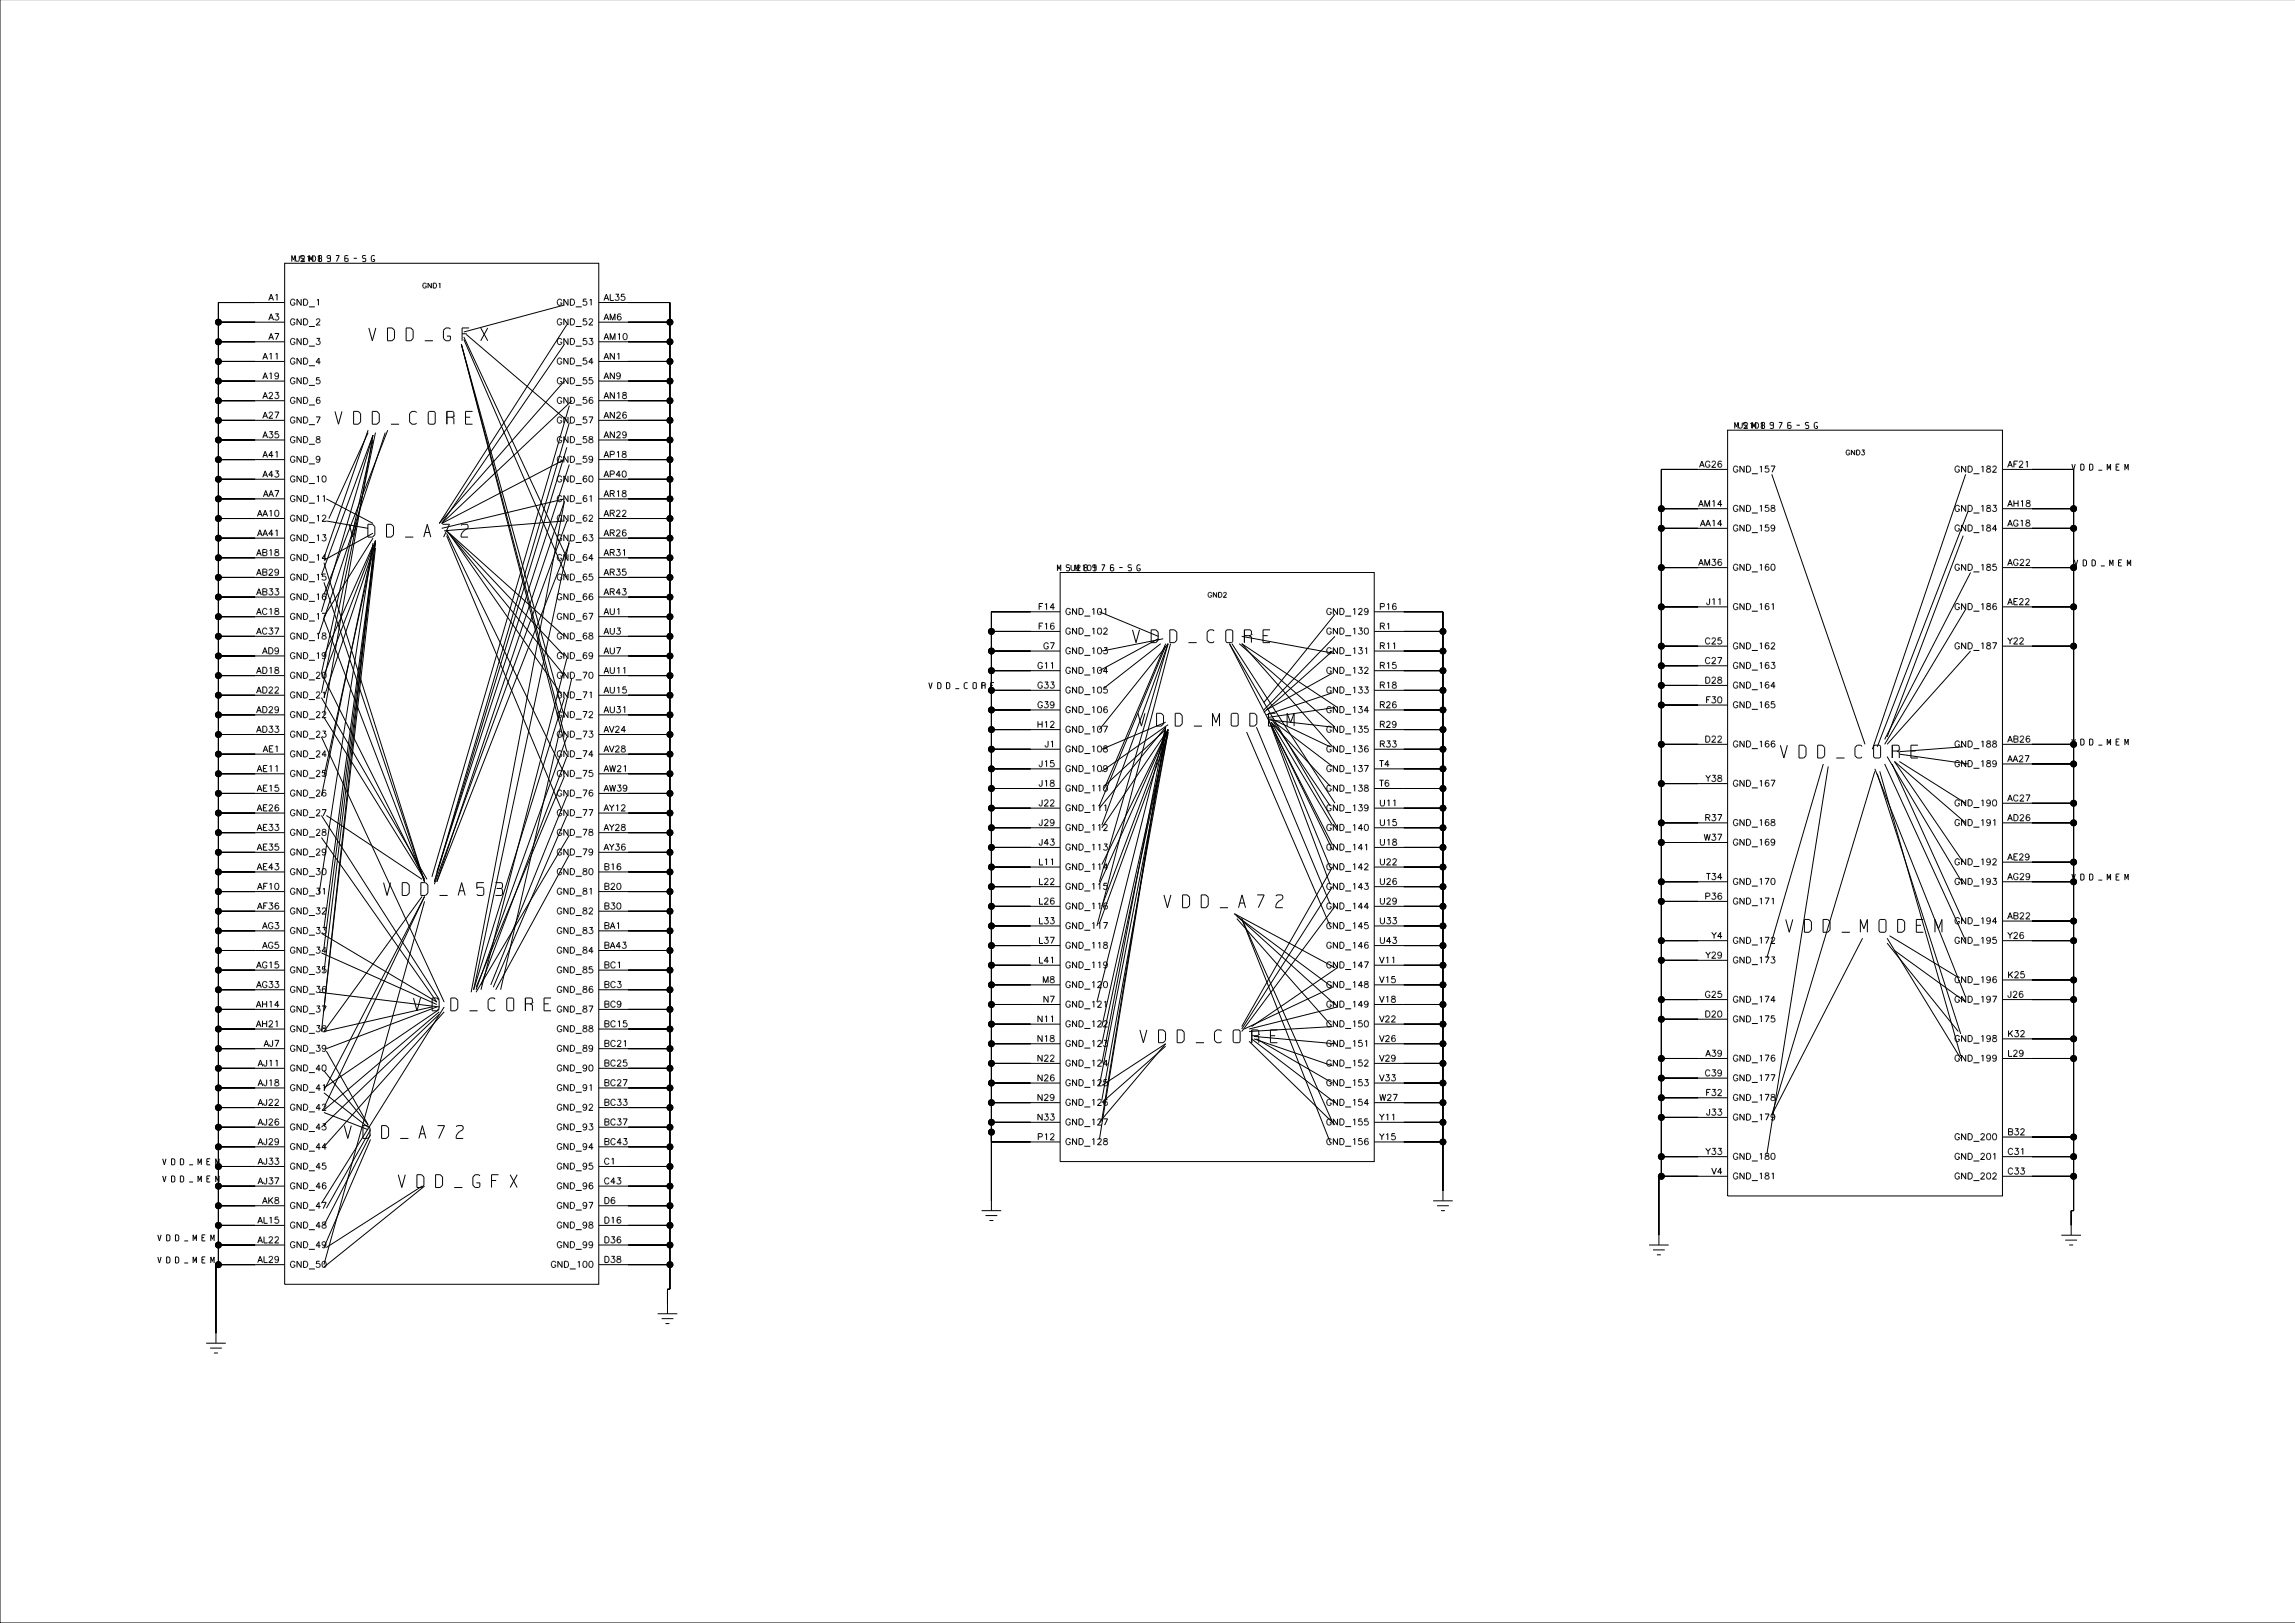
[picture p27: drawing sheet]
<svg xmlns="http://www.w3.org/2000/svg" width="594mm" height="420mm" viewBox="0 0 594 420" stroke-linecap="round" stroke-linejoin="round" font-family="sans-serif">
<defs><g id="words">
<g font-size="4.6">
<text x="94.7" y="89.3">VDD_GFX</text>
<text x="86.1" y="110.8">VDD_CORE</text>
<text x="89.8" y="140.1">VDD_A72</text>
<text x="292.5" y="167.2">VDD_CORE</text>
<text x="294" y="188.7">VDD_MODEM</text>
<text x="460" y="197.2">VDD_CORE</text>
<text x="98.6" y="232.8">VDD_A53</text>
<text x="300.4" y="236">VDD_A72</text>
<text x="461.6" y="242.4">VDD_MODEM</text>
<text x="106.5" y="262.5">VDD_CORE</text>
<text x="294.6" y="270.9">VDD_CORE</text>
<text x="88.4" y="295.6">VDD_A72</text>
<text x="102.5" y="308.3">VDD_GFX</text>
</g>
<g font-size="2.5">
<text x="67.4" y="83.6">A3</text>
<text x="67.4" y="78.3">A1</text>
<text x="74.8" y="78.9">GND_1</text>
<text x="138.6" y="78.9">GND_51</text>
<text x="155.9" y="83.6">AM6</text>
<text x="155.9" y="78.3">AL35</text>
<text x="67.4" y="88.5">A7</text>
<text x="74.8" y="84.2">GND_2</text>
<text x="74.8" y="89.1">GND_3</text>
<text x="138.6" y="84.2">GND_52</text>
<text x="138.6" y="89.1">GND_53</text>
<text x="155.9" y="88.5">AM10</text>
<text x="64.9" y="93.8">A11</text>
<text x="74.8" y="94.4">GND_4</text>
<text x="138.6" y="94.4">GND_54</text>
<text x="155.9" y="93.8">AN1</text>
<text x="64.9" y="98.8">A19</text>
<text x="74.8" y="99.3">GND_5</text>
<text x="138.6" y="99.3">GND_55</text>
<text x="155.9" y="98.8">AN9</text>
<text x="64.9" y="103.7">A23</text>
<text x="74.8" y="104.3">GND_6</text>
<text x="138.6" y="104.3">GND_56</text>
<text x="155.9" y="103.7">AN18</text>
<text x="64.9" y="113.9">A35</text>
<text x="64.9" y="109">A27</text>
<text x="74.8" y="109.6">GND_7</text>
<text x="138.6" y="109.6">GND_57</text>
<text x="155.9" y="113.9">AN29</text>
<text x="155.9" y="109">AN26</text>
<text x="64.9" y="118.9">A41</text>
<text x="74.8" y="114.5">GND_8</text>
<text x="74.8" y="119.5">GND_9</text>
<text x="138.6" y="114.5">GND_58</text>
<text x="138.6" y="119.5">GND_59</text>
<text x="155.9" y="118.9">AP18</text>
<text x="64.9" y="124.2">A43</text>
<text x="74.8" y="124.7">GND_10</text>
<text x="138.6" y="124.7">GND_60</text>
<text x="155.9" y="124.2">AP40</text>
<text x="435.7" y="121.7">AG26</text>
<text x="448" y="122.3">GND_157</text>
<text x="499.2" y="122.3">GND_182</text>
<text x="519.3" y="121.7">AF21</text>
<text x="64.9" y="129.1">AA7</text>
<text x="74.8" y="129.7">GND_11</text>
<text x="138.6" y="129.7">GND_61</text>
<text x="155.9" y="129.1">AR18</text>
<text x="435.7" y="131.6">AM14</text>
<text x="519.3" y="131.6">AH18</text>
<text x="62.4" y="134.4">AA10</text>
<text x="74.8" y="135">GND_12</text>
<text x="138.6" y="135">GND_62</text>
<text x="155.9" y="134.4">AR22</text>
<text x="435.7" y="136.9">AA14</text>
<text x="448" y="132.2">GND_158</text>
<text x="448" y="137.4">GND_159</text>
<text x="499.2" y="132.2">GND_183</text>
<text x="499.2" y="137.4">GND_184</text>
<text x="519.3" y="136.9">AG18</text>
<text x="62.4" y="139.3">AA41</text>
<text x="74.8" y="139.9">GND_13</text>
<text x="138.6" y="139.9">GND_63</text>
<text x="155.9" y="139.3">AR26</text>
<text x="62.4" y="149.6">AB29</text>
<text x="62.4" y="144.3">AB18</text>
<text x="74.8" y="144.9">GND_14</text>
<text x="138.6" y="144.9">GND_64</text>
<text x="155.9" y="149.6">AR35</text>
<text x="155.9" y="144.3">AR31</text>
<text x="435.7" y="147.1">AM36</text>
<text x="448" y="147.7">GND_160</text>
<text x="499.2" y="147.7">GND_185</text>
<text x="519.3" y="147.1">AG22</text>
<text x="62.4" y="154.5">AB33</text>
<text x="74.8" y="150.1">GND_15</text>
<text x="74.8" y="155.1">GND_16</text>
<text x="138.6" y="150.1">GND_65</text>
<text x="138.6" y="155.1">GND_66</text>
<text x="155.9" y="154.5">AR43</text>
<text x="62.4" y="159.8">AC18</text>
<text x="74.8" y="160.4">GND_17</text>
<text x="138.6" y="160.4">GND_67</text>
<text x="155.9" y="159.8">AU1</text>
<text x="265.3" y="158.4">F14</text>
<text x="275.5" y="159">GND_101</text>
<text x="336.9" y="159">GND_129</text>
<text x="356.7" y="158.4">P16</text>
<text x="438.1" y="157">J11</text>
<text x="448" y="157.6">GND_161</text>
<text x="499.2" y="157.6">GND_186</text>
<text x="519.3" y="157">AE22</text>
<text x="62.4" y="164.7">AC37</text>
<text x="74.8" y="165.3">GND_18</text>
<text x="138.6" y="165.3">GND_68</text>
<text x="155.9" y="164.7">AU3</text>
<text x="265.3" y="163.3">F16</text>
<text x="275.5" y="163.9">GND_102</text>
<text x="336.9" y="163.9">GND_130</text>
<text x="356.7" y="163.3">R1</text>
<text x="438.1" y="167.2">C25</text>
<text x="448" y="167.8">GND_162</text>
<text x="499.2" y="167.8">GND_187</text>
<text x="519.3" y="167.2">Y22</text>
<text x="64.9" y="169.7">AD9</text>
<text x="74.8" y="170.3">GND_19</text>
<text x="138.6" y="170.3">GND_69</text>
<text x="155.9" y="169.7">AU7</text>
<text x="265.3" y="173.6">G11</text>
<text x="267.8" y="168.6">G7</text>
<text x="275.5" y="169.2">GND_103</text>
<text x="336.9" y="169.2">GND_131</text>
<text x="356.7" y="173.6">R15</text>
<text x="356.7" y="168.6">R11</text>
<text x="438.1" y="172.5">C27</text>
<text x="448" y="173.1">GND_163</text>
<text x="62.4" y="179.9">AD22</text>
<text x="62.4" y="175">AD18</text>
<text x="74.8" y="175.5">GND_20</text>
<text x="138.6" y="175.5">GND_70</text>
<text x="155.9" y="179.9">AU15</text>
<text x="155.9" y="175">AU11</text>
<text x="265.3" y="178.9">G33</text>
<text x="275.5" y="174.1">GND_104</text>
<text x="275.5" y="179.4">GND_105</text>
<text x="336.9" y="174.1">GND_132</text>
<text x="336.9" y="179.4">GND_133</text>
<text x="356.7" y="178.9">R18</text>
<text x="438.1" y="177.4">D28</text>
<text x="448" y="178">GND_164</text>
<text x="62.4" y="185.2">AD29</text>
<text x="74.8" y="180.5">GND_21</text>
<text x="74.8" y="185.8">GND_22</text>
<text x="138.6" y="180.5">GND_71</text>
<text x="138.6" y="185.8">GND_72</text>
<text x="155.9" y="185.2">AU31</text>
<text x="265.3" y="183.8">G39</text>
<text x="275.5" y="184.4">GND_106</text>
<text x="336.9" y="184.4">GND_134</text>
<text x="356.7" y="183.8">R26</text>
<text x="438.1" y="182.4">F30</text>
<text x="448" y="183">GND_165</text>
<text x="62.4" y="190.1">AD33</text>
<text x="74.8" y="190.7">GND_23</text>
<text x="138.6" y="190.7">GND_73</text>
<text x="155.9" y="190.1">AV24</text>
<text x="265.3" y="188.7">H12</text>
<text x="275.5" y="189.3">GND_107</text>
<text x="336.9" y="189.3">GND_135</text>
<text x="356.7" y="188.7">R29</text>
<text x="64.9" y="195.1">AE1</text>
<text x="74.8" y="195.7">GND_24</text>
<text x="138.6" y="195.7">GND_74</text>
<text x="155.9" y="195.1">AV28</text>
<text x="267.8" y="194">J1</text>
<text x="275.5" y="194.6">GND_108</text>
<text x="336.9" y="194.6">GND_136</text>
<text x="356.7" y="194">R33</text>
<text x="438.1" y="192.6">D22</text>
<text x="448" y="193.2">GND_166</text>
<text x="499.2" y="193.2">GND_188</text>
<text x="519.3" y="197.9">AA27</text>
<text x="519.3" y="192.6">AB26</text>
<text x="62.4" y="200.4">AE11</text>
<text x="74.8" y="200.9">GND_25</text>
<text x="138.6" y="200.9">GND_75</text>
<text x="155.9" y="200.4">AW21</text>
<text x="265.3" y="199">J15</text>
<text x="275.5" y="199.5">GND_109</text>
<text x="336.9" y="199.5">GND_137</text>
<text x="356.7" y="199">T4</text>
<text x="438.1" y="202.8">Y38</text>
<text x="448" y="203.4">GND_167</text>
<text x="499.2" y="198.5">GND_189</text>
<text x="62.4" y="205.3">AE15</text>
<text x="74.8" y="205.9">GND_26</text>
<text x="138.6" y="205.9">GND_76</text>
<text x="155.9" y="205.3">AW39</text>
<text x="265.3" y="209.2">J22</text>
<text x="265.3" y="204.3">J18</text>
<text x="275.5" y="204.8">GND_110</text>
<text x="275.5" y="209.8">GND_111</text>
<text x="336.9" y="204.8">GND_138</text>
<text x="336.9" y="209.8">GND_139</text>
<text x="356.7" y="209.2">U11</text>
<text x="356.7" y="204.3">T6</text>
<text x="499.2" y="208.4">GND_190</text>
<text x="519.3" y="207.8">AC27</text>
<text x="62.4" y="215.5">AE33</text>
<text x="62.4" y="210.6">AE26</text>
<text x="74.8" y="211.2">GND_27</text>
<text x="138.6" y="211.2">GND_77</text>
<text x="155.9" y="215.5">AY28</text>
<text x="155.9" y="210.6">AY12</text>
<text x="265.3" y="214.1">J29</text>
<text x="275.5" y="214.7">GND_112</text>
<text x="336.9" y="214.7">GND_140</text>
<text x="356.7" y="214.1">U15</text>
<text x="438.1" y="213.1">R37</text>
<text x="448" y="213.6">GND_168</text>
<text x="499.2" y="213.6">GND_191</text>
<text x="519.3" y="213.1">AD26</text>
<text x="62.4" y="220.5">AE35</text>
<text x="74.8" y="216.1">GND_28</text>
<text x="74.8" y="221.1">GND_29</text>
<text x="138.6" y="216.1">GND_78</text>
<text x="138.6" y="221.1">GND_79</text>
<text x="155.9" y="220.5">AY36</text>
<text x="265.3" y="219.4">J43</text>
<text x="275.5" y="220">GND_113</text>
<text x="336.9" y="220">GND_141</text>
<text x="356.7" y="219.4">U18</text>
<text x="438.1" y="218">W37</text>
<text x="448" y="218.6">GND_169</text>
<text x="62.4" y="225.8">AE43</text>
<text x="74.8" y="226.3">GND_30</text>
<text x="138.6" y="226.3">GND_80</text>
<text x="155.9" y="225.8">B16</text>
<text x="265.3" y="224.4">L11</text>
<text x="275.5" y="224.9">GND_114</text>
<text x="336.9" y="224.9">GND_142</text>
<text x="356.7" y="224.4">U22</text>
<text x="499.2" y="223.9">GND_192</text>
<text x="519.3" y="223.3">AE29</text>
<text x="62.4" y="230.7">AF10</text>
<text x="74.8" y="231.3">GND_31</text>
<text x="138.6" y="231.3">GND_81</text>
<text x="155.9" y="230.7">B20</text>
<text x="265.3" y="229.7">L22</text>
<text x="275.5" y="230.2">GND_115</text>
<text x="336.9" y="230.2">GND_143</text>
<text x="356.7" y="229.7">U26</text>
<text x="438.1" y="233.2">P36</text>
<text x="438.1" y="228.2">T34</text>
<text x="448" y="228.8">GND_170</text>
<text x="448" y="233.8">GND_171</text>
<text x="499.2" y="228.8">GND_193</text>
<text x="519.3" y="228.2">AG29</text>
<text x="62.4" y="236">AF36</text>
<text x="74.8" y="236.6">GND_32</text>
<text x="138.6" y="236.6">GND_82</text>
<text x="155.9" y="236">B30</text>
<text x="265.3" y="239.5">L33</text>
<text x="265.3" y="234.6">L26</text>
<text x="275.5" y="235.2">GND_116</text>
<text x="336.9" y="235.2">GND_144</text>
<text x="356.7" y="239.5">U33</text>
<text x="356.7" y="234.6">U29</text>
<text x="499.2" y="239">GND_194</text>
<text x="519.3" y="238.5">AB22</text>
<text x="64.9" y="245.9">AG5</text>
<text x="64.9" y="240.9">AG3</text>
<text x="74.8" y="241.5">GND_33</text>
<text x="138.6" y="241.5">GND_83</text>
<text x="155.9" y="245.9">BA43</text>
<text x="155.9" y="240.9">BA1</text>
<text x="265.3" y="244.8">L37</text>
<text x="275.5" y="240.1">GND_117</text>
<text x="275.5" y="245.4">GND_118</text>
<text x="336.9" y="240.1">GND_145</text>
<text x="336.9" y="245.4">GND_146</text>
<text x="356.7" y="244.8">U43</text>
<text x="440.6" y="243.4">Y4</text>
<text x="448" y="244">GND_172</text>
<text x="499.2" y="244">GND_195</text>
<text x="519.3" y="243.4">Y26</text>
<text x="62.4" y="251.2">AG15</text>
<text x="74.8" y="246.5">GND_34</text>
<text x="74.8" y="251.7">GND_35</text>
<text x="138.6" y="246.5">GND_84</text>
<text x="138.6" y="251.7">GND_85</text>
<text x="155.9" y="251.2">BC1</text>
<text x="265.3" y="249.8">L41</text>
<text x="275.5" y="250.3">GND_119</text>
<text x="336.9" y="250.3">GND_147</text>
<text x="356.7" y="249.8">V11</text>
<text x="438.1" y="248.7">Y29</text>
<text x="448" y="249.3">GND_173</text>
<text x="62.4" y="256.1">AG33</text>
<text x="74.8" y="256.7">GND_36</text>
<text x="138.6" y="256.7">GND_86</text>
<text x="155.9" y="256.1">BC3</text>
<text x="267.8" y="255.1">M8</text>
<text x="275.5" y="255.6">GND_120</text>
<text x="336.9" y="255.6">GND_148</text>
<text x="356.7" y="255.1">V15</text>
<text x="499.2" y="254.2">GND_196</text>
<text x="519.3" y="253.6">K25</text>
<text x="62.4" y="261.4">AH14</text>
<text x="74.8" y="262">GND_37</text>
<text x="138.6" y="262">GND_87</text>
<text x="155.9" y="261.4">BC9</text>
<text x="267.8" y="260">N7</text>
<text x="275.5" y="260.6">GND_121</text>
<text x="336.9" y="260.6">GND_149</text>
<text x="356.7" y="260">V18</text>
<text x="438.1" y="263.9">D20</text>
<text x="438.1" y="258.6">G25</text>
<text x="448" y="259.2">GND_174</text>
<text x="499.2" y="259.2">GND_197</text>
<text x="519.3" y="258.6">J26</text>
<text x="62.4" y="266.3">AH21</text>
<text x="74.8" y="266.9">GND_38</text>
<text x="138.6" y="266.9">GND_88</text>
<text x="155.9" y="266.3">BC15</text>
<text x="265.3" y="264.9">N11</text>
<text x="275.5" y="265.5">GND_122</text>
<text x="336.9" y="265.5">GND_150</text>
<text x="356.7" y="264.9">V22</text>
<text x="448" y="264.4">GND_175</text>
<text x="499.2" y="269.4">GND_198</text>
<text x="519.3" y="268.8">K32</text>
<text x="64.9" y="271.3">AJ7</text>
<text x="74.8" y="271.9">GND_39</text>
<text x="138.6" y="271.9">GND_89</text>
<text x="155.9" y="271.3">BC21</text>
<text x="265.3" y="275.2">N22</text>
<text x="265.3" y="270.2">N18</text>
<text x="275.5" y="270.8">GND_123</text>
<text x="275.5" y="275.7">GND_124</text>
<text x="336.9" y="270.8">GND_151</text>
<text x="336.9" y="275.7">GND_152</text>
<text x="356.7" y="275.2">V29</text>
<text x="356.7" y="270.2">V26</text>
<text x="438.1" y="274.1">A39</text>
<text x="448" y="274.7">GND_176</text>
<text x="499.2" y="274.7">GND_199</text>
<text x="519.3" y="274.1">L29</text>
<text x="62.4" y="281.5">AJ18</text>
<text x="62.4" y="276.6">AJ11</text>
<text x="74.8" y="277.1">GND_40</text>
<text x="138.6" y="277.1">GND_90</text>
<text x="155.9" y="281.5">BC27</text>
<text x="155.9" y="276.6">BC25</text>
<text x="265.3" y="280.5">N26</text>
<text x="275.5" y="281">GND_125</text>
<text x="336.9" y="281">GND_153</text>
<text x="356.7" y="280.5">V33</text>
<text x="438.1" y="279">C39</text>
<text x="448" y="279.6">GND_177</text>
<text x="62.4" y="286.8">AJ22</text>
<text x="74.8" y="282.1">GND_41</text>
<text x="74.8" y="287.4">GND_42</text>
<text x="138.6" y="282.1">GND_91</text>
<text x="138.6" y="287.4">GND_92</text>
<text x="155.9" y="286.8">BC33</text>
<text x="265.3" y="285.4">N29</text>
<text x="275.5" y="286">GND_126</text>
<text x="336.9" y="286">GND_154</text>
<text x="356.7" y="285.4">W27</text>
<text x="438.1" y="284">F32</text>
<text x="448" y="284.6">GND_178</text>
<text x="62.4" y="291.7">AJ26</text>
<text x="74.8" y="292.3">GND_43</text>
<text x="138.6" y="292.3">GND_93</text>
<text x="155.9" y="291.7">BC37</text>
<text x="265.3" y="290.3">N33</text>
<text x="275.5" y="290.9">GND_127</text>
<text x="336.9" y="290.9">GND_155</text>
<text x="356.7" y="290.3">Y11</text>
<text x="438.1" y="289.3">J33</text>
<text x="448" y="289.8">GND_179</text>
<text x="62.4" y="296.7">AJ29</text>
<text x="74.8" y="297.3">GND_44</text>
<text x="138.6" y="297.3">GND_94</text>
<text x="155.9" y="296.7">BC43</text>
<text x="265.3" y="295.6">P12</text>
<text x="275.5" y="296.2">GND_128</text>
<text x="336.9" y="296.2">GND_156</text>
<text x="356.7" y="295.6">Y15</text>
<text x="438.1" y="299.5">Y33</text>
<text x="499.2" y="294.8">GND_200</text>
<text x="519.3" y="299.5">C31</text>
<text x="519.3" y="294.2">B32</text>
<text x="62.4" y="302">AJ33</text>
<text x="74.8" y="302.5">GND_45</text>
<text x="138.6" y="302.5">GND_95</text>
<text x="155.9" y="302">C1</text>
<text x="440.6" y="304.4">V4</text>
<text x="448" y="300.1">GND_180</text>
<text x="448" y="305">GND_181</text>
<text x="499.2" y="300.1">GND_201</text>
<text x="499.2" y="305">GND_202</text>
<text x="519.3" y="304.4">C33</text>
<text x="62.4" y="306.9">AJ37</text>
<text x="74.8" y="307.5">GND_46</text>
<text x="138.6" y="307.5">GND_96</text>
<text x="155.9" y="306.9">C43</text>
<text x="62.4" y="317.1">AL15</text>
<text x="64.9" y="312.2">AK8</text>
<text x="74.8" y="312.8">GND_47</text>
<text x="74.8" y="317.7">GND_48</text>
<text x="138.6" y="312.8">GND_97</text>
<text x="138.6" y="317.7">GND_98</text>
<text x="155.9" y="317.1">D16</text>
<text x="155.9" y="312.2">D6</text>
<text x="62.4" y="322.1">AL22</text>
<text x="74.8" y="322.7">GND_49</text>
<text x="138.6" y="322.7">GND_99</text>
<text x="155.9" y="322.1">D36</text>
<text x="62.4" y="327.4">AL29</text>
<text x="74.8" y="327.9">GND_50</text>
<text x="136.2" y="327.9">GND_100</text>
<text x="155.9" y="327.4">D38</text>
</g>
<g font-size="2.1">
<text x="75.5" y="68.4">MSM8976-SG</text>
<text x="75.8" y="68.4">U2101</text>
<text x="448.7" y="111.5">MSM8976-SG</text>
<text x="449.4" y="111.5">U2101</text>
<text x="535.9" y="122.1">VDD_MEM</text>
<text x="273.8" y="148.2">MSM8976-SG</text>
<text x="276.6" y="148.2">U2101</text>
<text x="536.6" y="147.1">VDD_MEM</text>
<text x="240.2" y="178.9">VDD_CORE</text>
<text x="535.9" y="193.3">VDD_MEM</text>
<text x="535.9" y="228.2">VDD_MEM</text>
<text x="42" y="302">VDD_MEM</text>
<text x="42" y="306.2">VDD_MEM</text>
<text x="40.6" y="321.7">VDD_MEM</text>
<text x="40.6" y="327.4">VDD_MEM</text>
</g>
<g font-size="1.8">
<text x="109" y="75.1">GND1</text>
<text x="477.3" y="118.2">GND3</text>
<text x="312.2" y="155.2">GND2</text>
</g>
</g></defs>
<g fill="none" stroke="#000" stroke-width=".26">
<path d="M0 -.1v419.9h593.8M71.5 76.3l.2-.2v1.6M73.6 68.1h81.3v264.1h-81.3zM73.6 78.3h-17.1v248.8M75.5 67.7v-1.6l.4 1.1 .4-1.1v1.6M76.5 66.2v1M77.4 66.2v1M78.1 66.2h.5l-.1-.1-.7 .1M79.6 66.4l.3-.2v1.4M80.1 67.7v-1.6l.4 1.1 .4-1.1v1.6M80.9 66.2h.5M82.3 66.2l.2-.1 .7 .1"/>
<path d="M82.4 66.4l.2-.2v1.4M84.6 66.2l.2-.1 .7 .1M86.9 66.1h.9l-.7 1.6M89.2 66.2l.1-.1 .8 .1M93.8 66.2l.1-.1 .7 .1M96.5 67.1h.4v.4l-.6 .2M96.9 66.2l-.6-.1-.2 .3M109.6 73.3h.5M111.6 73.2v1.3l-.9-1.3v1.3M112.7 73.3l-.6-.1v1.3M113.6 73.4l.2-.2v1.3M146 78.9l-26 7"/>
<path d="M152.7 77.6l.2-.2v1.6M154.9 78.3h18.4v255.2h-.6v6.3M56.5 83.3h17.1M56.5 88.4h17.1M56.5 93.5h17.1M56.5 98.6h17.1M71.1 86.3h1l-.7 1.6M71.5 91.6l.2-.3v1.7M119.4 89l26.6 96.5M119.4 89l26.6 101M119.4 89l27.3 105.4M120 87.1l26.7 57.2"/>
<path d="M120 87.8l26.7 61.6M120.6 86.5l26.1 22.2M146 89l-31.7 46.4M146.7 84l-33.1 51.4 32.4-36.8M152.3 84.1h1.1M152.3 93.7h1.2M152.5 87.5h.8l-.4 .6M153.2 98.3l.2 .4-.2 .5M153.3 82.6v.5M153.3 88.2l.1 .5-.2 .4M154.9 83.3h18.4M154.9 88.4h18.4"/>
<path d="M154.9 93.5h18.4M154.9 98.6h18.4M56.5 103.6h17.1M56.5 108.7h17.1M56.5 113.8h17.1M56.5 118.9h17.1M71.1 106.6h1l-.7 1.6M71.5 117l.2-.3v1.6M95.2 111.3l-11.4 33M95.2 111.9l-10.1 22.2M96.5 113.8l-13.3 60.3 26.6 53.3-26-41.9M96.5 112.5l-13.3 36.2"/>
<path d="M96.5 112.5l-13.3 45.7M96.5 112.5l-12.7 72.4M97.1 111.9l-13.9 67.3M99.7 111.9l-17.2 52.1M100.3 111.3l-16.5 42.5M120.4 109.7h1.8M120.4 106.4h1.8M146 118.9l-31.7 16.5M147.3 104.9l-35.6 121.9M147.3 109.4l-34.9 118.7 34.3-112.4M147.9 103.6l-33.6 31.8M152.3 107.8h1.1l-.8 1.7"/>
<path d="M153.3 103.6v.5M153.3 113.8v.6M154.9 103.6h18.4M154.9 108.7h18.4M154.9 113.8h18.4M154.9 118.9h18.4M446.9 111.3h71.1v198h-71.1zM469.6 109.3l.6 .1M469.8 110.3h.4v.4l-.6 .1M56.5 124h17.1M56.5 129h17.1M56.5 134.1h17.1"/>
<path d="M56.5 139.2h17.1M71.1 126.9h1l-.7 1.6M71.5 137.3l.2-.3v1.7M84.4 134.8l10.8 1.9M84.4 129l12.1 6.4M96.5 137.9l-12.7 7M96.5 139.2l-12.7 20.3M97.1 139.8l-13.3 35M97.1 139.8l-13.3 61M97.1 139.8l-13.3 100.3M115.5 137.9l30.5 62.2M115.5 138.6l29.9 71.1"/>
<path d="M146 129l-31.7 7.7M146 134.8l-31.1 2.5M146.7 134.8l-34.3 93.9M147.3 120.2l-34.3 105.3M147.3 139.8l-24.8 116.2 23.5-75.5M152.3 134.9h1.1M152.5 138.3h.8l-.4 .6M152.7 128.4l.2-.2v1.6M153.3 133.4v.5M153.3 139l.1 .5-.2 .4M154.9 124h18.4M154.9 129h18.4"/>
<path d="M154.9 134.1h18.4M154.9 139.2h18.4M429.8 131.6h17.1M429.8 136.7h17.1M444.4 135.6h1.1M444.4 130.5h1.1M446.9 121.4h-17.1v182.9M458.4 122.7l24.1 69.8M507.9 138.6l-19.7 52M508.5 122.7l-24.1 71.1M509.2 132.2l-23.5 61M515.5 122.2h1"/>
<path d="M515.5 136.9h1.1M515.6 130.7h.9l-.5 .6M516.2 131.3l.3 .6-.4 .4M516.3 120.6l.2 .4-.3 .4M518 121.4h18.5v191.7h-.7v6.4M518 131.6h18.5M518 136.7h18.5M56.5 144.3h17.1M56.5 149.4h17.1M56.5 154.4h17.1M56.5 159.5h17.1M83.8 145.5l26 82.6"/>
<path d="M83.8 150.6l26 77.5M96.5 140.5l-14 90.8M96.5 145.5l-12.7 99.7M96.5 143.6l-13.3 123.2M97.1 141.7l-13.3 119.4M147.3 140.5l-34.3 87.6 33-98.4-24.1 126.9M152.3 144.5h1.2M152.3 158.6h1.1l-.8 1.6M153.2 149.1l.2 .4-.2 .5M153.3 154.4v.5M154.9 144.3h18.4M154.9 149.4h18.4"/>
<path d="M154.9 154.4h18.4M154.9 159.5h18.4M271.7 157.2h1.1M274.3 148.1h81.2v152.4h-81.2zM274.3 158.2h-17.8v154.9M284.4 158.2l15.3 6.4M294.4 146.1l.6 .1M294.6 147.1h.4v.4l-.6 .2M312.7 153.4l.2-.2 .5 .2M314.7 153.2v1.3l-.8-1.3v1.3M316 153.4l-.8-.2v1.3M316.6 153.3h.6"/>
<path d="M345.4 158.9l-18.4 22.8M355.5 158.2h17.8v152.4M429.8 146.8h17.1M429.8 157h17.1M444.7 155.1l.3-.3v1.6M508.5 157.6l-20.9 34.9M509.8 148.1l-22.2 43.2M515.6 145.9h.8M516.2 156.1l.3 .2M516.3 146.5l.2 .4-.2 .6M516.3 156.8l.2 .4-.2 .4M518 146.8h18.5"/>
<path d="M518 157h18.5M536.6 144.8l.5 1.6 .4-1.6M539.8 145.1l-.3-.3h-.6v1.6M542.1 145.1l-.3-.3h-.6v1.6M545.8 146.4v-1.6l.4 1.2 .4-1.2v1.6M548.9 144.8h-.8v1.6M550.4 146.4v-1.6l.4 1.2 .4-1.2v1.6M56.5 164.6h17.1M56.5 169.7h17.1M56.5 174.8h17.1M56.5 179.8h17.1M71.1 162.4h1l-.7 1.7"/>
<path d="M83.8 169.7l12.7-28.6-13.3 64.8M83.8 160.1l26 68M146 164.6l-30.5-27.3 30.5 37.5M146 169.7l-29.8-31.8 29.2 41.9M146.7 170.3l-22.3 85.7M147.9 175.4l-18.4 80.6M152.7 179.2l.2-.3v1.7M153.3 164.6v.6M154.9 164.6h18.4M154.9 169.7h18.4M154.9 174.8h18.4M154.9 179.8h18.4"/>
<path d="M240.3 176.6l.4 1.5 .4-1.5M243.4 176.8l-.3-.2h-.5v1.5M245.7 176.8l-.3-.2h-.5v1.5M250.3 176.7l-.6-.1-.3 .2M251.7 176.7l.2-.1 .7 .1M254.9 176.7l-.9-.1v1.5M256.5 163.3h17.8M256.5 168.4h17.8M256.5 173.5h17.8M256.5 178.6h17.8M257.1 176.6h-.8v1.5h.8M271.7 166.2h1.1l-.8 1.7"/>
<path d="M271.8 176.4h.9l-.5 .6M271.9 171.6l.4-.3v1.6M272.4 177l.4 .4-.3 .5M272.5 161.9l.3 .3-.3 .5M272.6 161.2l.1 .2M299.7 165.2l-15.3 8.3M300.3 166.5l-14.6 11.4M300.9 165.2l-15.8 3.2M301.6 166.5l-15.9 37.5M301.6 167.1l-17.2 41.3M302.2 166.5l-17.8 22.2M302.2 166.5l-17.8 61.6"/>
<path d="M302.2 166.5l-17.1 47M302.8 166.5l-19 73M318.7 166.5l26.7 41.3M320.6 166.5l24.8 21.6M321.2 164.6l24.2 4.4M326.8 166.2h1.8M326.8 162.9h1.8M344.7 168.4l-17.7 15.9M344.7 174.1l-17.1 9.5M344.7 179.2l-17.1 5.7M345.4 164.6l-18.4 19M353.3 167.7l.3-.2v1.6"/>
<path d="M355.5 163.3h17.8M355.5 168.4h17.8M355.5 173.5h17.8M355.5 178.6h17.8M429.8 167.1h17.1M429.8 172.2h17.1M429.8 177.3h17.1M444.4 170.1h1l-.7 1.6M445.4 165.7v.7M509.8 168.4l-21.6 24.1M515.5 166.2h1l-.7 1.7M518 167.1h18.5"/>
<path d="M56.5 184.9h17.1M56.5 190h17.1M56.5 195.1h17.1M71.5 193.1l.2-.2v1.6M71.5 198.2l.2-.2v1.6M83.2 180.5l27.3 46.9M83.2 190.6l31.7 68.6M83.8 180.5l13.3-40-13.3 111.1M146.7 190.6l-23.5 65.4M146.7 195.7l-22.3 59M152.3 185.6h1.1M152.3 195.3h1.2"/>
<path d="M152.5 189.1h.8l-.4 .6M153.2 199.9l.2 .4-.2 .5M153.3 184.2v.4M153.3 189.8l.1 .5-.2 .3M154.9 184.9h18.4M154.9 190h18.4M154.9 195.1h18.4M256.5 183.6h17.8M256.5 188.7h17.8M256.5 193.8h17.8M256.5 198.9h17.8M271.7 188.2h1.1"/>
<path d="M271.8 196.7h.8M271.9 192l.4-.4v1.7M272.4 181.6l.3 .4M272.5 186.6l.2 .4-.3 .4M272.5 197.3l.3 .4-.3 .6M272.7 182l-.3 1M272.7 182l-.3 .4M301.6 186.8l-16.5 7M301.6 188.1l-17.2 20.9M301.6 188.1l-16.5 87M301.6 188.1l-17.8 71.1M301.6 189.4l-17.2 105.3"/>
<path d="M302.2 187.4l-17.1 12.1M302.2 188.7l-17.1 25.4M302.2 188.7l-17.1 34.9M302.2 188.7l-17.8 40M302.2 188.7l-17.1 45.7M302.2 190l-17.8 48.9M302.2 188.7l-17.1 76.8M302.2 188.7l-17.1 81.3M322.5 189.4l21.6 50.1M325 188.1l19.1 45.7M328.9 186.2l15.8 12M329.5 186.2l14.6 7"/>
<path d="M329.5 186.8l14.6 21.6M344.7 188.1l-16.5-1.9 15.9 42.5M345.4 183l-17.2 2.5M346 183l-24.8-16.5 23.5 26.7M352.9 183.8h1.2M352.9 198h1.1l-.7 1.6M355.5 183.6h17.8M355.5 188.7h17.8M355.5 193.8h17.8M355.5 198.9h17.8M429.8 182.4h17.1M429.8 192.5h17.1"/>
<path d="M444.4 192h1M471.7 197.6l-14.6 50.2M473 198.2l-15.9 100.3M485 199.5l-26.6 88.9 23.5-45.7M485 198.9l23.5 59M486.3 199.5l20.9 73.7M487.6 197.6l20.9 45.7M488.2 195.7l19.7 33M489.5 197.6l18.4 40.6M491.4 195.1l17.8 2.5M491.4 197l17.1 10.8M494.4 196.1h1.8"/>
<path d="M494.4 192.7h1.8M507.9 193.2l-16.5 1.2M516.2 191.6l.3 .3-.3 .4M516.2 196.8l.3 .5M516.3 192.4l.2 .6-.3 .3M516.5 197.3l-.3 1M516.5 197.3l-.3 .3M518 192.5h18.5M518 197.6h18.5M56.5 200.1h17.1M56.5 205.2h17.1M56.5 210.3h17.1"/>
<path d="M56.5 215.4h17.1M83.2 216.7l29.8 42.5-29.8-17.8M83.2 210.9l30.4 47.7M84.4 210.9l24.8 16.5M146 200.8l-22.8 54.6M146.7 210.9l-19.1 44.5M146.7 205.9l-19.7 48.8M147.3 216l-24.1 40.6M152.3 209.4h1.1l-.8 1.6M153.3 205.2v.5M153.3 215.4v.6M154.9 200.1h18.4"/>
<path d="M154.9 205.2h18.4M154.9 210.3h18.4M154.9 215.4h18.4M256.5 204h17.8M256.5 209h17.8M256.5 214.1h17.8M256.5 219.2h17.8M271.7 208.5h1.1M271.8 217h.9l-.5 .7M272.4 201.8l.3 .2-.3 .4M272.4 217.7l.4 .3-.3 .6M272.4 212l.3 .5"/>
<path d="M272.5 207l.2 .3-.3 .4M272.5 202.6l.3 .5-.4 .3M272.7 212.5l-.3 1M272.7 212.5l-.3 .4M285.7 203.3l15.9-14.6-16.5 101M344.1 203.3l-15.2-16.5 15.8 26.7M344.7 219.8l-15.8-32.4 15.2 36.9M346 214.1l-27.9-47.6 26.6 52.1M353.3 218.5l.3-.2v1.6M355.5 204h17.8M355.5 209h17.8M355.5 214.1h17.8"/>
<path d="M355.5 219.2h17.8M429.8 202.7h17.1M429.8 212.8h17.1M429.8 217.9h17.1M444.4 215.8h1l-.7 1.6M444.4 210.7h1l-.7 1.6M485.7 200.1l21.5 67.3M508.5 212.8l-18.4-15.8 17.8 26M515.7 212.3l.4-.3v1.6M516.3 207l.2 .6-.2 .8M518 212.8h18.5M518 207.8h18.5"/>
<path d="M56.5 220.5h17.1M56.5 225.5h17.1M56.5 230.6h17.1M56.5 235.7h17.1M109.2 231.9l-25.4 34.9 27.9-6.3M109.8 233.2l-26 93.9M147.3 221.1l-19.1 34.9M152.3 236.4h1.1M152.5 239.9h.8l-.4 .6M152.7 230l.2-.3v1.6M153.3 235v.4M154.9 220.5h18.4"/>
<path d="M154.9 225.5h18.4M154.9 230.6h18.4M154.9 235.7h18.4M256.5 224.3h17.8M256.5 229.3h17.8M256.5 234.4h17.8M256.5 239.5h17.8M271.7 228.8h1.1M271.8 237.4h.9l-.5 .6M271.9 222.4l.4-.3v1.6M272.4 238l.4 .4-.3 .5M272.5 227.3l.2 .4-.3 .3"/>
<path d="M272.5 233l.3 .4-.3 .4M272.6 232.4l.1 .1M320 237l24.7 18.4-22.8 10.8M320 237.6l24.1 27.3M344.7 224.3l-23.5 41.2M344.7 229.3l-23.5 36.9M345.4 234.4l-24.2 32.4M352.9 234.6h1.2M355.5 224.3h17.8M355.5 229.3h17.8M355.5 234.4h17.8M355.5 239.5h17.8"/>
<path d="M429.8 228.1h17.1M429.8 233.2h17.1M444.4 227h1.1M515.5 223.7h1M515.5 238.4h1.1M515.6 227.2h.9l-.5 .6M516.2 227.8l.3 .5-.4 .5M516.3 222.2l.2 .4-.3 .4M518 228.1h18.5M518 223h18.5M518 238.2h18.5M56.5 240.8h17.1"/>
<path d="M56.5 245.9h17.1M56.5 250.9h17.1M56.5 256h17.1M82.5 256.6l31.1 3.9M83.2 246.5l29.8 13.3M140.7 258.1h1.9M152.3 246h1.2M153.2 250.7l.2 .3-.2 .6M153.3 240.6l.1 .4-.2 .4M153.3 256v.5M154.9 240.8h18.4M154.9 245.9h18.4"/>
<path d="M154.9 250.9h18.4M154.9 256h18.4M256.5 254.7h17.8M256.5 259.8h17.8M256.5 244.6h17.8M256.5 249.7h17.8M271.7 242.4h1.1l-.8 1.6M271.7 257.7h1.1l-.8 1.6M271.9 247.8l.4-.3v1.6M272.4 252.6l.3 .2-.3 .4M272.5 253.4l.3 .5-.4 .3M345.4 250.3l-26.1-14 26.1 23.5"/>
<path d="M346 250.3l-22.2 15.2M352.9 248.8h1.1l-.7 1.6M355.5 254.7h17.8M355.5 259.8h17.8M355.5 244.6h17.8M355.5 249.7h17.8M429.8 243.3h17.1M429.8 248.4h17.1M429.8 258.6h17.1M444.4 242.2h1.1M445.4 257.2v.6M488.2 244l18.4 22.8"/>
<path d="M488.2 242.7l19 31.1M488.8 242l17.8 10.8M490.1 245.9l18.4 13.3M515.5 257.7h1l-.7 1.6M515.6 242.4h.8M516.2 252.6l.3 .2M516.3 243l.2 .4-.2 .6M516.3 253.3l.2 .4-.2 .4M518 243.3h18.5M518 258.6h18.5M518 253.5h18.5M56.5 261.1h17.1"/>
<path d="M56.5 266.2h17.1M56.5 271.2h17.1M56.5 276.3h17.1M71.1 269.1h1l-.7 1.6M71.1 260h1.1M71.5 274.4l.2-.2v1.6M71.5 264.2l.2-.2v1.6M84.4 271.9l10.8 19-11.4-13.9M113 260.5l-28.6 10.7M113.6 261.1l-29.8 20.3M113.6 261.7l-29.8 25.4M113.6 262.4l-30.4 29.2"/>
<path d="M114.9 260.5l-31.7 50.7M114.9 261.7l-31.1 34.9M152.3 260.2h1.1l-.8 1.6M153.3 266.2v.5M154.9 261.1h18.4M154.9 266.2h18.4M154.9 271.2h18.4M154.9 276.3h18.4M256.5 264.9h17.8M256.5 270h17.8M256.5 275.1h17.8M271.7 274.5h1.1"/>
<path d="M271.9 263.1l.4-.4v1.7M272.4 267.8l.3 .3-.3 .3M272.5 273l.2 .4-.3 .4M272.5 268.6l.3 .5-.4 .3M272.5 278.7l.3 .4-.3 .4M272.6 278.1l.1 .1M301.6 270.6l-16.5 14.6M323.1 269.3l22.3 21.6M323.8 268.7l21.6 16.5M324.4 268.1l21 1.9M324.4 268.7l20.3 7M325 268.7l19.7 11.4"/>
<path d="M344.7 265.5l-21.6 1.3M346 260.5l-22.9 5.7M353.3 269.3l.3-.2v1.6M355.5 264.9h17.8M355.5 270h17.8M355.5 275.1h17.8M429.8 263.6h17.1M429.8 273.8h17.1M429.8 278.9h17.1M516.2 267.8l.3 .3-.3 .3M516.2 273l.3 .4M516.3 268.6l.2 .5-.3 .3"/>
<path d="M516.5 273.4l-.3 1M516.5 273.4l-.3 .4M518 273.8h18.5M518 268.7h18.5M42.1 299.7l.4 1.6 .4-1.6M54.4 299.7h-.9v1.6M56.5 281.4h17.1M56.5 286.5h17.1M56.5 291.6h17.1M56.5 296.6h17.1M83.8 282.7l11.4 8.9M83.8 287.8l11.4 4.4"/>
<path d="M83.8 282l26-50.1-26 54.6M95.9 292.2l-11.5 20.3M95.9 293.5l-12.1 23.5M95.9 294.7l-12.1 28M152.3 287.2h1.1M152.3 296.8h1.2M152.5 290.7h.8l-.4 .6M152.7 280.8l.2-.3v1.6M153.3 285.8v.4M153.3 291.4l.1 .4-.2 .4M154.9 281.4h18.4M154.9 286.5h18.4"/>
<path d="M154.9 291.6h18.4M154.9 296.6h18.4M256.5 280.1h17.8M256.5 285.2h17.8M256.5 290.3h17.8M256.5 295.4h17.8M271.7 294.8h1.1M271.8 288.1h.9l-.5 .7M272.4 288.8l.4 .3-.3 .6M272.4 283.1l.3 .5M272.5 293.3l.2 .4-.3 .4M272.7 283.6l-.3 1"/>
<path d="M272.7 283.6l-.3 .4M284.4 280.8l17.8-91.4-17.1 95.2M285.1 280.8l16.5-10.8-17.2 20.3M344.7 290.3l-23.5-52.7 22.9 57.8M352.9 285.4h1.2M355.5 280.1h17.8M355.5 285.2h17.8M355.5 290.3h17.8M355.5 295.4h17.8M429.8 283.9h17.1M429.8 289h17.1M429.8 299.2h17.1"/>
<path d="M444.4 283.4h1M445.4 297.8v.6M445.4 287.6v.7M515.7 298.6l.4-.3v1.6M516.3 293.3l.2 .6-.2 .9M518 299.2h18.5M518 294.1h18.5M40.8 319.4l.4 1.6 .5-1.6M44 319.7l-.3-.3h-.6v1.6M45.2 300l-.3-.3h-.5v1.6M46.2 319.7l-.2-.3h-.6v1.6M47.5 300l-.3-.3h-.5v1.6"/>
<path d="M51.2 301.3v-1.6l.5 1.2 .4-1.2v1.6M53.1 319.4h-.9v1.6M55.8 301.3v-1.6l.4 1.2 .5-1.2v1.6M56.5 301.7h17.1M56.5 306.8h17.1M56.5 311.9h17.1M56.5 317h17.1M71.1 304.6h1l-.7 1.7M109.2 306.8l-24.8 15.9M109.8 306.8l-26 21M152.3 311h1.1l-.8 1.6M153.2 301.5l.2 .3-.2 .6"/>
<path d="M153.3 306.8v.5M153.3 317v.5M154.9 301.7h18.4M154.9 306.8h18.4M154.9 311.9h18.4M154.9 317h18.4M253.9 313.1h5.1M255 314.4h3M256 315.7h1M256.5 310.6h.1M370.8 310.6h5M371.8 311.9h3"/>
<path d="M372.8 313.1h1M373.3 308.1h.1M429.2 319.5h.1M444.4 303.2h1.1M446.9 304.3h-17.7v17.7M515.5 305h1M516.3 303.5l.2 .3-.3 .4M518 304.3h18.5M533.3 319.5h5.1M535.8 317h.1M40.8 325.1l.4 1.6 .5-1.6M44 325.4l-.3-.3h-.6v1.6"/>
<path d="M46.2 325.4l-.2-.3h-.6v1.6M50 321v-1.6l.4 1.1 .4-1.1v1.6M50 326.7v-1.6l.4 1.2 .4-1.2v1.6M53.1 325.1h-.9v1.6M54.5 321v-1.6l.5 1.1 .4-1.1v1.6M54.5 326.7v-1.6l.5 1.2 .4-1.2v1.6M56.5 322h17.1M73.6 327.1h-17.7v20.3M154.9 322h18.4M154.9 327.1h18.4M170.1 339.8h5.1M172.7 337.3h.1"/>
<path d="M426.6 322h5.1M427.6 323.3h3.1M428.7 324.6h1M534.3 320.8h3M535.3 322h1M53.3 347.4h5.1M54.3 348.7h3.1M55.4 350h1M55.9 344.9h.1M171.2 341.1h3M172.2 342.4h1"/>
<circle cx="56.5" cy="93.5" r=".76"/>
<circle cx="56.5" cy="98.6" r=".76"/>
<circle cx="56.5" cy="83.3" r=".76"/>
<circle cx="56.5" cy="88.4" r=".76"/>
<circle cx="173.3" cy="88.4" r=".76"/>
<circle cx="173.3" cy="98.6" r=".76"/>
<circle cx="173.3" cy="93.5" r=".76"/>
<circle cx="173.3" cy="83.3" r=".76"/>
<circle cx="56.5" cy="113.8" r=".76"/>
<circle cx="56.5" cy="108.7" r=".76"/>
<circle cx="56.5" cy="118.9" r=".76"/>
<circle cx="56.5" cy="103.6" r=".76"/>
<circle cx="173.3" cy="113.8" r=".76"/>
<circle cx="173.3" cy="108.7" r=".76"/>
<circle cx="173.3" cy="118.9" r=".76"/>
<circle cx="173.3" cy="103.6" r=".76"/>
<circle cx="56.5" cy="134.1" r=".76"/>
<circle cx="56.5" cy="129" r=".76"/>
<circle cx="56.5" cy="139.2" r=".76"/>
<circle cx="56.5" cy="124" r=".76"/>
<circle cx="173.3" cy="134.1" r=".76"/>
<circle cx="173.3" cy="129" r=".76"/>
<circle cx="173.3" cy="139.2" r=".76"/>
<circle cx="173.3" cy="124" r=".76"/>
<circle cx="429.8" cy="136.7" r=".76"/>
<circle cx="429.8" cy="131.6" r=".76"/>
<circle cx="536.5" cy="136.7" r=".76"/>
<circle cx="536.5" cy="131.6" r=".76"/>
<circle cx="56.5" cy="144.3" r=".76"/>
<circle cx="56.5" cy="149.4" r=".76"/>
<circle cx="56.5" cy="154.4" r=".76"/>
<circle cx="56.5" cy="159.5" r=".76"/>
<circle cx="173.3" cy="144.3" r=".76"/>
<circle cx="173.3" cy="149.4" r=".76"/>
<circle cx="173.3" cy="154.4" r=".76"/>
<circle cx="173.3" cy="159.5" r=".76"/>
<circle cx="429.8" cy="157" r=".76"/>
<circle cx="429.8" cy="146.8" r=".76"/>
<circle cx="536.5" cy="157" r=".76"/>
<circle cx="536.5" cy="146.8" r=".76"/>
<circle cx="56.5" cy="179.8" r=".76"/>
<circle cx="56.5" cy="164.6" r=".76"/>
<circle cx="56.5" cy="169.7" r=".76"/>
<circle cx="56.5" cy="174.8" r=".76"/>
<circle cx="173.3" cy="169.7" r=".76"/>
<circle cx="173.3" cy="179.8" r=".76"/>
<circle cx="173.3" cy="164.6" r=".76"/>
<circle cx="173.3" cy="174.8" r=".76"/>
<circle cx="256.5" cy="178.6" r=".76"/>
<circle cx="256.5" cy="163.3" r=".76"/>
<circle cx="256.5" cy="173.5" r=".76"/>
<circle cx="256.5" cy="168.4" r=".76"/>
<circle cx="373.3" cy="178.6" r=".76"/>
<circle cx="373.3" cy="163.3" r=".76"/>
<circle cx="373.3" cy="173.5" r=".76"/>
<circle cx="373.3" cy="168.4" r=".76"/>
<circle cx="429.8" cy="177.3" r=".76"/>
<circle cx="429.8" cy="172.2" r=".76"/>
<circle cx="429.8" cy="167.1" r=".76"/>
<circle cx="536.5" cy="167.1" r=".76"/>
<circle cx="56.5" cy="184.9" r=".76"/>
<circle cx="56.5" cy="190" r=".76"/>
<circle cx="56.5" cy="195.1" r=".76"/>
<circle cx="173.3" cy="184.9" r=".76"/>
<circle cx="173.3" cy="190" r=".76"/>
<circle cx="173.3" cy="195.1" r=".76"/>
<circle cx="256.5" cy="193.8" r=".76"/>
<circle cx="256.5" cy="183.6" r=".76"/>
<circle cx="256.5" cy="198.9" r=".76"/>
<circle cx="256.5" cy="188.7" r=".76"/>
<circle cx="373.3" cy="183.6" r=".76"/>
<circle cx="373.3" cy="198.9" r=".76"/>
<circle cx="373.3" cy="188.7" r=".76"/>
<circle cx="373.3" cy="193.8" r=".76"/>
<circle cx="429.8" cy="192.5" r=".76"/>
<circle cx="429.8" cy="182.4" r=".76"/>
<circle cx="536.5" cy="197.6" r=".76"/>
<circle cx="56.5" cy="205.2" r=".76"/>
<circle cx="56.5" cy="200.1" r=".76"/>
<circle cx="56.5" cy="215.4" r=".76"/>
<circle cx="56.5" cy="210.3" r=".76"/>
<circle cx="173.3" cy="215.4" r=".76"/>
<circle cx="173.3" cy="205.2" r=".76"/>
<circle cx="173.3" cy="200.1" r=".76"/>
<circle cx="173.3" cy="210.3" r=".76"/>
<circle cx="256.5" cy="219.2" r=".76"/>
<circle cx="256.5" cy="214.1" r=".76"/>
<circle cx="256.5" cy="204" r=".76"/>
<circle cx="256.5" cy="209" r=".76"/>
<circle cx="373.3" cy="219.2" r=".76"/>
<circle cx="373.3" cy="214.1" r=".76"/>
<circle cx="373.3" cy="204" r=".76"/>
<circle cx="373.3" cy="209" r=".76"/>
<circle cx="429.8" cy="212.8" r=".76"/>
<circle cx="429.8" cy="217.9" r=".76"/>
<circle cx="429.8" cy="202.7" r=".76"/>
<circle cx="536.5" cy="207.8" r=".76"/>
<circle cx="536.5" cy="212.8" r=".76"/>
<circle cx="56.5" cy="220.5" r=".76"/>
<circle cx="56.5" cy="235.7" r=".76"/>
<circle cx="56.5" cy="230.6" r=".76"/>
<circle cx="56.5" cy="225.5" r=".76"/>
<circle cx="173.3" cy="225.5" r=".76"/>
<circle cx="173.3" cy="220.5" r=".76"/>
<circle cx="173.3" cy="235.7" r=".76"/>
<circle cx="173.3" cy="230.6" r=".76"/>
<circle cx="256.5" cy="234.4" r=".76"/>
<circle cx="256.5" cy="224.3" r=".76"/>
<circle cx="256.5" cy="239.5" r=".76"/>
<circle cx="256.5" cy="229.3" r=".76"/>
<circle cx="373.3" cy="234.4" r=".76"/>
<circle cx="373.3" cy="224.3" r=".76"/>
<circle cx="373.3" cy="239.5" r=".76"/>
<circle cx="373.3" cy="229.3" r=".76"/>
<circle cx="429.8" cy="233.2" r=".76"/>
<circle cx="429.8" cy="228.1" r=".76"/>
<circle cx="536.5" cy="223" r=".76"/>
<circle cx="536.5" cy="238.2" r=".76"/>
<circle cx="56.5" cy="240.8" r=".76"/>
<circle cx="56.5" cy="256" r=".76"/>
<circle cx="56.5" cy="250.9" r=".76"/>
<circle cx="56.5" cy="245.9" r=".76"/>
<circle cx="173.3" cy="240.8" r=".76"/>
<circle cx="173.3" cy="256" r=".76"/>
<circle cx="173.3" cy="250.9" r=".76"/>
<circle cx="173.3" cy="245.9" r=".76"/>
<circle cx="256.5" cy="249.7" r=".76"/>
<circle cx="256.5" cy="254.7" r=".76"/>
<circle cx="256.5" cy="244.6" r=".76"/>
<circle cx="256.5" cy="259.8" r=".76"/>
<circle cx="373.3" cy="254.7" r=".76"/>
<circle cx="373.3" cy="249.7" r=".76"/>
<circle cx="373.3" cy="259.8" r=".76"/>
<circle cx="373.3" cy="244.6" r=".76"/>
<circle cx="429.8" cy="243.3" r=".76"/>
<circle cx="429.8" cy="248.4" r=".76"/>
<circle cx="429.8" cy="258.6" r=".76"/>
<circle cx="536.5" cy="243.3" r=".76"/>
<circle cx="536.5" cy="253.5" r=".76"/>
<circle cx="536.5" cy="258.6" r=".76"/>
<circle cx="56.5" cy="261.1" r=".76"/>
<circle cx="56.5" cy="271.2" r=".76"/>
<circle cx="56.5" cy="276.3" r=".76"/>
<circle cx="56.5" cy="266.2" r=".76"/>
<circle cx="173.3" cy="261.1" r=".76"/>
<circle cx="173.3" cy="271.2" r=".76"/>
<circle cx="173.3" cy="276.3" r=".76"/>
<circle cx="173.3" cy="266.2" r=".76"/>
<circle cx="256.5" cy="275.1" r=".76"/>
<circle cx="256.5" cy="270" r=".76"/>
<circle cx="256.5" cy="264.9" r=".76"/>
<circle cx="373.3" cy="270" r=".76"/>
<circle cx="373.3" cy="275.1" r=".76"/>
<circle cx="373.3" cy="264.9" r=".76"/>
<circle cx="429.8" cy="278.9" r=".76"/>
<circle cx="429.8" cy="263.6" r=".76"/>
<circle cx="429.8" cy="273.8" r=".76"/>
<circle cx="536.5" cy="268.7" r=".76"/>
<circle cx="536.5" cy="273.8" r=".76"/>
<circle cx="56.5" cy="296.6" r=".76"/>
<circle cx="56.5" cy="291.6" r=".76"/>
<circle cx="56.5" cy="281.4" r=".76"/>
<circle cx="56.5" cy="286.5" r=".76"/>
<circle cx="173.3" cy="296.6" r=".76"/>
<circle cx="173.3" cy="291.6" r=".76"/>
<circle cx="173.3" cy="281.4" r=".76"/>
<circle cx="173.3" cy="286.5" r=".76"/>
<circle cx="256.5" cy="290.3" r=".76"/>
<circle cx="256.5" cy="285.2" r=".76"/>
<circle cx="256.5" cy="280.1" r=".76"/>
<circle cx="256.5" cy="292.8" r=".76"/>
<circle cx="373.3" cy="290.3" r=".76"/>
<circle cx="373.3" cy="285.2" r=".76"/>
<circle cx="373.3" cy="280.1" r=".76"/>
<circle cx="373.3" cy="295.4" r=".76"/>
<circle cx="429.8" cy="289" r=".76"/>
<circle cx="429.8" cy="299.2" r=".76"/>
<circle cx="429.8" cy="283.9" r=".76"/>
<circle cx="536.5" cy="299.2" r=".76"/>
<circle cx="536.5" cy="294.1" r=".76"/>
<circle cx="56.5" cy="306.8" r=".76"/>
<circle cx="56.5" cy="311.9" r=".76"/>
<circle cx="56.5" cy="317" r=".76"/>
<circle cx="173.3" cy="311.9" r=".76"/>
<circle cx="173.3" cy="306.8" r=".76"/>
<circle cx="173.3" cy="317" r=".76"/>
<circle cx="173.3" cy="301.7" r=".76"/>
<circle cx="429.8" cy="304.3" r=".76"/>
<circle cx="536.5" cy="304.3" r=".76"/>
<circle cx="56.5" cy="327.1" r=".76"/>
<circle cx="56.5" cy="322" r=".76"/>
<circle cx="173.3" cy="327.1" r=".76"/>
<circle cx="173.3" cy="322" r=".76"/>
</g>
<g fill="#000" stroke="#000" stroke-width=".26">
<path d="M56.5 78.3v5z" fill-rule="evenodd"/>
<path d="M56.5 78.3h9.5z" fill-rule="evenodd"/>
<path d="M162.5 78.3h10.8z" fill-rule="evenodd"/>
<path d="M173.3 78.3v5z" fill-rule="evenodd"/>
<path d="M56.5 83.3v5.1z" fill-rule="evenodd"/>
<path d="M56.5 88.4v5.1z" fill-rule="evenodd"/>
<path d="M56.5 93.5v5.1z" fill-rule="evenodd"/>
<path d="M56.5 98.6v5z" fill-rule="evenodd"/>
<path d="M56.5 98.6h9.5z" fill-rule="evenodd"/>
<path d="M56.5 93.5h9.5z" fill-rule="evenodd"/>
<path d="M56.5 88.4h9.5z" fill-rule="evenodd"/>
<path d="M56.5 83.3h9.5z" fill-rule="evenodd"/>
<path d="M162.5 83.3h10.8z" fill-rule="evenodd"/>
<path d="M162.5 88.4h10.8z" fill-rule="evenodd"/>
<path d="M162.5 93.5h10.8z" fill-rule="evenodd"/>
<path d="M162.5 98.6h10.8z" fill-rule="evenodd"/>
<path d="M173.3 83.3v5.1z" fill-rule="evenodd"/>
<path d="M173.3 88.4v5.1z" fill-rule="evenodd"/>
<path d="M173.3 93.5v5.1z" fill-rule="evenodd"/>
<path d="M173.3 98.6v5z" fill-rule="evenodd"/>
<path d="M56.5 103.6v5.1z" fill-rule="evenodd"/>
<path d="M56.5 108.7v5.1z" fill-rule="evenodd"/>
<path d="M56.5 113.8v5.1z" fill-rule="evenodd"/>
<path d="M56.5 118.9v5.1z" fill-rule="evenodd"/>
<path d="M56.5 118.9h9.5z" fill-rule="evenodd"/>
<path d="M56.5 113.8h9.5z" fill-rule="evenodd"/>
<path d="M56.5 108.7h9.5z" fill-rule="evenodd"/>
<path d="M56.5 103.6h9.5z" fill-rule="evenodd"/>
<path d="M162.5 103.6h10.8z" fill-rule="evenodd"/>
<path d="M162.5 108.7h10.8z" fill-rule="evenodd"/>
<path d="M162.5 113.8h10.8z" fill-rule="evenodd"/>
<path d="M162.5 118.9h10.8z" fill-rule="evenodd"/>
<path d="M173.3 103.6v5.1z" fill-rule="evenodd"/>
<path d="M173.3 108.7v5.1z" fill-rule="evenodd"/>
<path d="M173.3 113.8v5.1z" fill-rule="evenodd"/>
<path d="M173.3 118.9v5.1z" fill-rule="evenodd"/>
<path d="M56.5 124v5z" fill-rule="evenodd"/>
<path d="M56.5 129v5.1z" fill-rule="evenodd"/>
<path d="M56.5 134.1v5.1z" fill-rule="evenodd"/>
<path d="M56.5 139.2v5.1z" fill-rule="evenodd"/>
<path d="M56.5 139.2h9.5z" fill-rule="evenodd"/>
<path d="M56.5 134.1h9.5z" fill-rule="evenodd"/>
<path d="M56.5 129h9.5z" fill-rule="evenodd"/>
<path d="M56.5 124h9.5z" fill-rule="evenodd"/>
<path d="M162.5 124h10.8z" fill-rule="evenodd"/>
<path d="M162.5 129h10.8z" fill-rule="evenodd"/>
<path d="M162.5 134.1h10.8z" fill-rule="evenodd"/>
<path d="M162.5 139.2h10.8z" fill-rule="evenodd"/>
<path d="M173.3 124v5z" fill-rule="evenodd"/>
<path d="M173.3 129v5.1z" fill-rule="evenodd"/>
<path d="M173.3 134.1v5.1z" fill-rule="evenodd"/>
<path d="M173.3 139.2v5.1z" fill-rule="evenodd"/>
<path d="M429.8 121.4v10.2z" fill-rule="evenodd"/>
<path d="M429.8 131.6v5.1z" fill-rule="evenodd"/>
<path d="M429.8 136.7v10.1z" fill-rule="evenodd"/>
<path d="M429.8 136.7h9.5z" fill-rule="evenodd"/>
<path d="M429.8 131.6h9.5z" fill-rule="evenodd"/>
<path d="M429.8 121.4h9.5z" fill-rule="evenodd"/>
<path d="M525.7 121.4h10.8z" fill-rule="evenodd"/>
<path d="M536.5 121.4v10.2z" fill-rule="evenodd"/>
<path d="M525.7 131.6h10.8z" fill-rule="evenodd"/>
<path d="M525.7 136.7h10.8z" fill-rule="evenodd"/>
<path d="M536.5 131.6v5.1z" fill-rule="evenodd"/>
<path d="M536.5 136.7v10.1z" fill-rule="evenodd"/>
<path d="M56.5 144.3v5.1z" fill-rule="evenodd"/>
<path d="M56.5 149.4v5z" fill-rule="evenodd"/>
<path d="M56.5 154.4v5.1z" fill-rule="evenodd"/>
<path d="M56.5 159.5v5.1z" fill-rule="evenodd"/>
<path d="M56.5 159.5h9.5z" fill-rule="evenodd"/>
<path d="M56.5 154.4h9.5z" fill-rule="evenodd"/>
<path d="M56.5 149.4h9.5z" fill-rule="evenodd"/>
<path d="M56.5 144.3h9.5z" fill-rule="evenodd"/>
<path d="M162.5 144.3h10.8z" fill-rule="evenodd"/>
<path d="M162.5 149.4h10.8z" fill-rule="evenodd"/>
<path d="M162.5 154.4h10.8z" fill-rule="evenodd"/>
<path d="M162.5 159.5h10.8z" fill-rule="evenodd"/>
<path d="M173.3 144.3v5.1z" fill-rule="evenodd"/>
<path d="M173.3 149.4v5z" fill-rule="evenodd"/>
<path d="M173.3 154.4v5.1z" fill-rule="evenodd"/>
<path d="M173.3 159.5v5.1z" fill-rule="evenodd"/>
<path d="M256.5 158.2v5.1z" fill-rule="evenodd"/>
<path d="M256.5 158.2h10.1z" fill-rule="evenodd"/>
<path d="M373.3 158.2v5.1z" fill-rule="evenodd"/>
<path d="M363.1 158.2h10.2z" fill-rule="evenodd"/>
<path d="M429.8 146.8v10.2z" fill-rule="evenodd"/>
<path d="M429.8 157v10.1z" fill-rule="evenodd"/>
<path d="M429.8 157h9.5z" fill-rule="evenodd"/>
<path d="M429.8 146.8h9.5z" fill-rule="evenodd"/>
<path d="M525.7 146.8h10.8z" fill-rule="evenodd"/>
<path d="M525.7 157h10.8z" fill-rule="evenodd"/>
<path d="M536.5 146.8v10.2z" fill-rule="evenodd"/>
<path d="M536.5 157v10.1z" fill-rule="evenodd"/>
<path d="M56.5 164.6v5.1z" fill-rule="evenodd"/>
<path d="M56.5 169.7v5.1z" fill-rule="evenodd"/>
<path d="M56.5 174.8v5z" fill-rule="evenodd"/>
<path d="M56.5 179.8v5.1z" fill-rule="evenodd"/>
<path d="M56.5 179.8h9.5z" fill-rule="evenodd"/>
<path d="M56.5 174.8h9.5z" fill-rule="evenodd"/>
<path d="M56.5 169.7h9.5z" fill-rule="evenodd"/>
<path d="M56.5 164.6h9.5z" fill-rule="evenodd"/>
<path d="M162.5 164.6h10.8z" fill-rule="evenodd"/>
<path d="M162.5 169.7h10.8z" fill-rule="evenodd"/>
<path d="M162.5 174.8h10.8z" fill-rule="evenodd"/>
<path d="M162.5 179.8h10.8z" fill-rule="evenodd"/>
<path d="M173.3 164.6v5.1z" fill-rule="evenodd"/>
<path d="M173.3 169.7v5.1z" fill-rule="evenodd"/>
<path d="M173.3 174.8v5z" fill-rule="evenodd"/>
<path d="M173.3 179.8v5.1z" fill-rule="evenodd"/>
<path d="M256.5 163.3v5.1z" fill-rule="evenodd"/>
<path d="M256.5 168.4v5.1z" fill-rule="evenodd"/>
<path d="M256.5 173.5v5.1z" fill-rule="evenodd"/>
<path d="M256.5 178.6v5z" fill-rule="evenodd"/>
<path d="M256.5 178.6h10.1z" fill-rule="evenodd"/>
<path d="M256.5 173.5h10.1z" fill-rule="evenodd"/>
<path d="M256.5 168.4h10.1z" fill-rule="evenodd"/>
<path d="M256.5 163.3h10.1z" fill-rule="evenodd"/>
<path d="M373.3 163.3v5.1z" fill-rule="evenodd"/>
<path d="M373.3 168.4v5.1z" fill-rule="evenodd"/>
<path d="M373.3 173.5v5.1z" fill-rule="evenodd"/>
<path d="M373.3 178.6v5z" fill-rule="evenodd"/>
<path d="M363.1 178.6h10.2z" fill-rule="evenodd"/>
<path d="M363.1 173.5h10.2z" fill-rule="evenodd"/>
<path d="M363.1 168.4h10.2z" fill-rule="evenodd"/>
<path d="M363.1 163.3h10.2z" fill-rule="evenodd"/>
<path d="M429.8 167.1v5.1z" fill-rule="evenodd"/>
<path d="M429.8 172.2v5.1z" fill-rule="evenodd"/>
<path d="M429.8 177.3v5.1z" fill-rule="evenodd"/>
<path d="M429.8 177.3h9.5z" fill-rule="evenodd"/>
<path d="M429.8 172.2h9.5z" fill-rule="evenodd"/>
<path d="M429.8 167.1h9.5z" fill-rule="evenodd"/>
<path d="M525.7 167.1h10.8z" fill-rule="evenodd"/>
<path d="M536.5 167.1v25.4z" fill-rule="evenodd"/>
<path d="M56.5 184.9v5.1z" fill-rule="evenodd"/>
<path d="M56.5 190v5.1z" fill-rule="evenodd"/>
<path d="M56.5 195.1v5z" fill-rule="evenodd"/>
<path d="M56.5 195.1h9.5z" fill-rule="evenodd"/>
<path d="M56.5 190h9.5z" fill-rule="evenodd"/>
<path d="M56.5 184.9h9.5z" fill-rule="evenodd"/>
<path d="M162.5 184.9h10.8z" fill-rule="evenodd"/>
<path d="M162.5 190h10.8z" fill-rule="evenodd"/>
<path d="M162.5 195.1h10.8z" fill-rule="evenodd"/>
<path d="M173.3 184.9v5.1z" fill-rule="evenodd"/>
<path d="M173.3 190v5.1z" fill-rule="evenodd"/>
<path d="M173.3 195.1v5z" fill-rule="evenodd"/>
<path d="M256.5 183.6v5.1z" fill-rule="evenodd"/>
<path d="M256.5 188.7v5.1z" fill-rule="evenodd"/>
<path d="M256.5 193.8v5.1z" fill-rule="evenodd"/>
<path d="M256.5 198.9v5.1z" fill-rule="evenodd"/>
<path d="M256.5 198.9h10.1z" fill-rule="evenodd"/>
<path d="M256.5 193.8h10.1z" fill-rule="evenodd"/>
<path d="M256.5 188.7h10.1z" fill-rule="evenodd"/>
<path d="M256.5 183.6h10.1z" fill-rule="evenodd"/>
<path d="M373.3 183.6v5.1z" fill-rule="evenodd"/>
<path d="M373.3 188.7v5.1z" fill-rule="evenodd"/>
<path d="M373.3 193.8v5.1z" fill-rule="evenodd"/>
<path d="M373.3 198.9v5.1z" fill-rule="evenodd"/>
<path d="M363.1 198.9h10.2z" fill-rule="evenodd"/>
<path d="M363.1 193.8h10.2z" fill-rule="evenodd"/>
<path d="M363.1 188.7h10.2z" fill-rule="evenodd"/>
<path d="M363.1 183.6h10.2z" fill-rule="evenodd"/>
<path d="M429.8 182.4v10.1z" fill-rule="evenodd"/>
<path d="M429.8 192.5v10.2z" fill-rule="evenodd"/>
<path d="M429.8 192.5h9.5z" fill-rule="evenodd"/>
<path d="M429.8 182.4h9.5z" fill-rule="evenodd"/>
<path d="M525.7 192.5h10.8z" fill-rule="evenodd"/>
<path d="M525.7 197.6h10.8z" fill-rule="evenodd"/>
<path d="M536.5 192.5v5.1z" fill-rule="evenodd"/>
<path d="M536.5 197.6v10.2z" fill-rule="evenodd"/>
<path d="M56.5 200.1v5.1z" fill-rule="evenodd"/>
<path d="M56.5 205.2v5.1z" fill-rule="evenodd"/>
<path d="M56.5 210.3v5.1z" fill-rule="evenodd"/>
<path d="M56.5 215.4v5.1z" fill-rule="evenodd"/>
<path d="M56.5 215.4h9.5z" fill-rule="evenodd"/>
<path d="M56.5 210.3h9.5z" fill-rule="evenodd"/>
<path d="M56.5 205.2h9.5z" fill-rule="evenodd"/>
<path d="M56.5 200.1h9.5z" fill-rule="evenodd"/>
<path d="M162.5 200.1h10.8z" fill-rule="evenodd"/>
<path d="M162.5 205.2h10.8z" fill-rule="evenodd"/>
<path d="M162.5 210.3h10.8z" fill-rule="evenodd"/>
<path d="M162.5 215.4h10.8z" fill-rule="evenodd"/>
<path d="M173.3 200.1v5.1z" fill-rule="evenodd"/>
<path d="M173.3 205.2v5.1z" fill-rule="evenodd"/>
<path d="M173.3 210.3v5.1z" fill-rule="evenodd"/>
<path d="M173.3 215.4v5.1z" fill-rule="evenodd"/>
<path d="M256.5 204v5z" fill-rule="evenodd"/>
<path d="M256.5 209v5.1z" fill-rule="evenodd"/>
<path d="M256.5 214.1v5.1z" fill-rule="evenodd"/>
<path d="M256.5 219.2v5.1z" fill-rule="evenodd"/>
<path d="M256.5 219.2h10.1z" fill-rule="evenodd"/>
<path d="M256.5 214.1h10.1z" fill-rule="evenodd"/>
<path d="M256.5 209h10.1z" fill-rule="evenodd"/>
<path d="M256.5 204h10.1z" fill-rule="evenodd"/>
<path d="M373.3 204v5z" fill-rule="evenodd"/>
<path d="M373.3 209v5.1z" fill-rule="evenodd"/>
<path d="M373.3 214.1v5.1z" fill-rule="evenodd"/>
<path d="M373.3 219.2v5.1z" fill-rule="evenodd"/>
<path d="M363.1 219.2h10.2z" fill-rule="evenodd"/>
<path d="M363.1 214.1h10.2z" fill-rule="evenodd"/>
<path d="M363.1 209h10.2z" fill-rule="evenodd"/>
<path d="M363.1 204h10.2z" fill-rule="evenodd"/>
<path d="M429.8 202.7v10.1z" fill-rule="evenodd"/>
<path d="M429.8 212.8v5.1z" fill-rule="evenodd"/>
<path d="M429.8 217.9v10.2z" fill-rule="evenodd"/>
<path d="M429.8 217.9h9.5z" fill-rule="evenodd"/>
<path d="M429.8 212.8h9.5z" fill-rule="evenodd"/>
<path d="M429.8 202.7h9.5z" fill-rule="evenodd"/>
<path d="M525.7 207.8h10.8z" fill-rule="evenodd"/>
<path d="M525.7 212.8h10.8z" fill-rule="evenodd"/>
<path d="M536.5 207.8v5z" fill-rule="evenodd"/>
<path d="M536.5 212.8v10.2z" fill-rule="evenodd"/>
<path d="M56.5 220.5v5z" fill-rule="evenodd"/>
<path d="M56.5 225.5v5.1z" fill-rule="evenodd"/>
<path d="M56.5 230.6v5.1z" fill-rule="evenodd"/>
<path d="M56.5 235.7v5.1z" fill-rule="evenodd"/>
<path d="M56.5 235.7h9.5z" fill-rule="evenodd"/>
<path d="M56.5 230.6h9.5z" fill-rule="evenodd"/>
<path d="M56.5 225.5h9.5z" fill-rule="evenodd"/>
<path d="M56.5 220.5h9.5z" fill-rule="evenodd"/>
<path d="M162.5 220.5h10.8z" fill-rule="evenodd"/>
<path d="M162.5 225.5h10.8z" fill-rule="evenodd"/>
<path d="M162.5 230.6h10.8z" fill-rule="evenodd"/>
<path d="M162.5 235.7h10.8z" fill-rule="evenodd"/>
<path d="M173.3 220.5v5z" fill-rule="evenodd"/>
<path d="M173.3 225.5v5.1z" fill-rule="evenodd"/>
<path d="M173.3 230.6v5.1z" fill-rule="evenodd"/>
<path d="M173.3 235.7v5.1z" fill-rule="evenodd"/>
<path d="M256.5 224.3v5z" fill-rule="evenodd"/>
<path d="M256.5 229.3v5.1z" fill-rule="evenodd"/>
<path d="M256.5 234.4v5.1z" fill-rule="evenodd"/>
<path d="M256.5 239.5v5.1z" fill-rule="evenodd"/>
<path d="M256.5 239.5h10.1z" fill-rule="evenodd"/>
<path d="M256.5 234.4h10.1z" fill-rule="evenodd"/>
<path d="M256.5 229.3h10.1z" fill-rule="evenodd"/>
<path d="M256.5 224.3h10.1z" fill-rule="evenodd"/>
<path d="M373.3 224.3v5z" fill-rule="evenodd"/>
<path d="M373.3 229.3v5.1z" fill-rule="evenodd"/>
<path d="M373.3 234.4v5.1z" fill-rule="evenodd"/>
<path d="M373.3 239.5v5.1z" fill-rule="evenodd"/>
<path d="M363.1 239.5h10.2z" fill-rule="evenodd"/>
<path d="M363.1 234.4h10.2z" fill-rule="evenodd"/>
<path d="M363.1 229.3h10.2z" fill-rule="evenodd"/>
<path d="M363.1 224.3h10.2z" fill-rule="evenodd"/>
<path d="M429.8 228.1v5.1z" fill-rule="evenodd"/>
<path d="M429.8 233.2v10.1z" fill-rule="evenodd"/>
<path d="M429.8 233.2h9.5z" fill-rule="evenodd"/>
<path d="M429.8 228.1h9.5z" fill-rule="evenodd"/>
<path d="M525.7 223h10.8z" fill-rule="evenodd"/>
<path d="M525.7 228.1h10.8z" fill-rule="evenodd"/>
<path d="M525.7 238.2h10.8z" fill-rule="evenodd"/>
<path d="M536.5 223v5.1z" fill-rule="evenodd"/>
<path d="M536.5 228.1v10.1z" fill-rule="evenodd"/>
<path d="M536.5 238.2v5.1z" fill-rule="evenodd"/>
<path d="M56.5 240.8v5.1z" fill-rule="evenodd"/>
<path d="M56.5 245.9v5z" fill-rule="evenodd"/>
<path d="M56.5 250.9v5.1z" fill-rule="evenodd"/>
<path d="M56.5 256v5.1z" fill-rule="evenodd"/>
<path d="M56.5 256h9.5z" fill-rule="evenodd"/>
<path d="M56.5 250.9h9.5z" fill-rule="evenodd"/>
<path d="M56.5 245.9h9.5z" fill-rule="evenodd"/>
<path d="M56.5 240.8h9.5z" fill-rule="evenodd"/>
<path d="M162.5 240.8h10.8z" fill-rule="evenodd"/>
<path d="M162.5 245.9h10.8z" fill-rule="evenodd"/>
<path d="M162.5 250.9h10.8z" fill-rule="evenodd"/>
<path d="M162.5 256h10.8z" fill-rule="evenodd"/>
<path d="M173.3 240.8v5.1z" fill-rule="evenodd"/>
<path d="M173.3 245.9v5z" fill-rule="evenodd"/>
<path d="M173.3 250.9v5.1z" fill-rule="evenodd"/>
<path d="M173.3 256v5.1z" fill-rule="evenodd"/>
<path d="M256.5 254.7v5.1z" fill-rule="evenodd"/>
<path d="M256.5 259.8v5.1z" fill-rule="evenodd"/>
<path d="M256.5 244.6v5.1z" fill-rule="evenodd"/>
<path d="M256.5 249.7v5z" fill-rule="evenodd"/>
<path d="M256.5 249.7h10.1z" fill-rule="evenodd"/>
<path d="M256.5 244.6h10.1z" fill-rule="evenodd"/>
<path d="M256.5 259.8h10.1z" fill-rule="evenodd"/>
<path d="M256.5 254.7h10.1z" fill-rule="evenodd"/>
<path d="M373.3 244.6v5.1z" fill-rule="evenodd"/>
<path d="M373.3 249.7v5z" fill-rule="evenodd"/>
<path d="M373.3 254.7v5.1z" fill-rule="evenodd"/>
<path d="M373.3 259.8v5.1z" fill-rule="evenodd"/>
<path d="M363.1 259.8h10.2z" fill-rule="evenodd"/>
<path d="M363.1 254.7h10.2z" fill-rule="evenodd"/>
<path d="M363.1 249.7h10.2z" fill-rule="evenodd"/>
<path d="M363.1 244.6h10.2z" fill-rule="evenodd"/>
<path d="M429.8 243.3v5.1z" fill-rule="evenodd"/>
<path d="M429.8 248.4v10.2z" fill-rule="evenodd"/>
<path d="M429.8 258.6v5z" fill-rule="evenodd"/>
<path d="M429.8 258.6h9.5z" fill-rule="evenodd"/>
<path d="M429.8 248.4h9.5z" fill-rule="evenodd"/>
<path d="M429.8 243.3h9.5z" fill-rule="evenodd"/>
<path d="M525.7 243.3h10.8z" fill-rule="evenodd"/>
<path d="M525.7 253.5h10.8z" fill-rule="evenodd"/>
<path d="M525.7 258.6h10.8z" fill-rule="evenodd"/>
<path d="M536.5 243.3v10.2z" fill-rule="evenodd"/>
<path d="M536.5 253.5v5.1z" fill-rule="evenodd"/>
<path d="M536.5 258.6v10.1z" fill-rule="evenodd"/>
<path d="M56.5 261.1v5.1z" fill-rule="evenodd"/>
<path d="M56.5 266.2v5z" fill-rule="evenodd"/>
<path d="M56.5 271.2v5.1z" fill-rule="evenodd"/>
<path d="M56.5 276.3v5.1z" fill-rule="evenodd"/>
<path d="M56.5 276.3h9.5z" fill-rule="evenodd"/>
<path d="M56.5 271.2h9.5z" fill-rule="evenodd"/>
<path d="M56.5 266.2h9.5z" fill-rule="evenodd"/>
<path d="M56.5 261.1h9.5z" fill-rule="evenodd"/>
<path d="M162.5 261.1h10.8z" fill-rule="evenodd"/>
<path d="M162.5 266.2h10.8z" fill-rule="evenodd"/>
<path d="M162.5 271.2h10.8z" fill-rule="evenodd"/>
<path d="M162.5 276.3h10.8z" fill-rule="evenodd"/>
<path d="M173.3 261.1v5.1z" fill-rule="evenodd"/>
<path d="M173.3 266.2v5z" fill-rule="evenodd"/>
<path d="M173.3 271.2v5.1z" fill-rule="evenodd"/>
<path d="M173.3 276.3v5.1z" fill-rule="evenodd"/>
<path d="M256.5 264.9v5.1z" fill-rule="evenodd"/>
<path d="M256.5 270v5.1z" fill-rule="evenodd"/>
<path d="M256.5 275.1v5z" fill-rule="evenodd"/>
<path d="M256.5 275.1h10.1z" fill-rule="evenodd"/>
<path d="M256.5 270h10.1z" fill-rule="evenodd"/>
<path d="M256.5 264.9h10.1z" fill-rule="evenodd"/>
<path d="M373.3 264.9v5.1z" fill-rule="evenodd"/>
<path d="M373.3 270v5.1z" fill-rule="evenodd"/>
<path d="M373.3 275.1v5z" fill-rule="evenodd"/>
<path d="M363.1 275.1h10.2z" fill-rule="evenodd"/>
<path d="M363.1 270h10.2z" fill-rule="evenodd"/>
<path d="M363.1 264.9h10.2z" fill-rule="evenodd"/>
<path d="M429.8 263.6v10.2z" fill-rule="evenodd"/>
<path d="M429.8 273.8v5.1z" fill-rule="evenodd"/>
<path d="M429.8 278.9v5z" fill-rule="evenodd"/>
<path d="M429.8 278.9h9.5z" fill-rule="evenodd"/>
<path d="M429.8 273.8h9.5z" fill-rule="evenodd"/>
<path d="M429.8 263.6h9.5z" fill-rule="evenodd"/>
<path d="M525.7 268.7h10.8z" fill-rule="evenodd"/>
<path d="M525.7 273.8h10.8z" fill-rule="evenodd"/>
<path d="M536.5 268.7v5.1z" fill-rule="evenodd"/>
<path d="M536.5 273.8v20.3z" fill-rule="evenodd"/>
<path d="M56.5 281.4v5.1z" fill-rule="evenodd"/>
<path d="M56.5 286.5v5.1z" fill-rule="evenodd"/>
<path d="M56.5 291.6v5z" fill-rule="evenodd"/>
<path d="M56.5 296.6v5.1z" fill-rule="evenodd"/>
<path d="M56.5 296.6h9.5z" fill-rule="evenodd"/>
<path d="M56.5 291.6h9.5z" fill-rule="evenodd"/>
<path d="M56.5 286.5h9.5z" fill-rule="evenodd"/>
<path d="M56.5 281.4h9.5z" fill-rule="evenodd"/>
<path d="M162.5 281.4h10.8z" fill-rule="evenodd"/>
<path d="M162.5 286.5h10.8z" fill-rule="evenodd"/>
<path d="M162.5 291.6h10.8z" fill-rule="evenodd"/>
<path d="M162.5 296.6h10.8z" fill-rule="evenodd"/>
<path d="M173.3 281.4v5.1z" fill-rule="evenodd"/>
<path d="M173.3 286.5v5.1z" fill-rule="evenodd"/>
<path d="M173.3 291.6v5z" fill-rule="evenodd"/>
<path d="M173.3 296.6v5.1z" fill-rule="evenodd"/>
<path d="M256.5 292.8v17.8z" fill-rule="evenodd"/>
<path d="M256.5 292.8v2.6z" fill-rule="evenodd"/>
<path d="M256.5 280.1v5.1z" fill-rule="evenodd"/>
<path d="M256.5 285.2v5.1z" fill-rule="evenodd"/>
<path d="M256.5 290.3v2.5z" fill-rule="evenodd"/>
<path d="M256.5 295.4h10.1z" fill-rule="evenodd"/>
<path d="M256.5 290.3h10.1z" fill-rule="evenodd"/>
<path d="M256.5 285.2h10.1z" fill-rule="evenodd"/>
<path d="M256.5 280.1h10.1z" fill-rule="evenodd"/>
<path d="M373.3 295.4v12.7z" fill-rule="evenodd"/>
<path d="M373.3 280.1v5.1z" fill-rule="evenodd"/>
<path d="M373.3 285.2v5.1z" fill-rule="evenodd"/>
<path d="M373.3 290.3v5.1z" fill-rule="evenodd"/>
<path d="M363.1 295.4h10.2z" fill-rule="evenodd"/>
<path d="M363.1 290.3h10.2z" fill-rule="evenodd"/>
<path d="M363.1 285.2h10.2z" fill-rule="evenodd"/>
<path d="M363.1 280.1h10.2z" fill-rule="evenodd"/>
<path d="M429.8 283.9v5.1z" fill-rule="evenodd"/>
<path d="M429.8 289v10.2z" fill-rule="evenodd"/>
<path d="M429.8 299.2v5.1z" fill-rule="evenodd"/>
<path d="M429.8 299.2h9.5z" fill-rule="evenodd"/>
<path d="M429.8 289h9.5z" fill-rule="evenodd"/>
<path d="M429.8 283.9h9.5z" fill-rule="evenodd"/>
<path d="M525.7 294.1h10.8z" fill-rule="evenodd"/>
<path d="M525.7 299.2h10.8z" fill-rule="evenodd"/>
<path d="M536.5 294.1v5.1z" fill-rule="evenodd"/>
<path d="M536.5 299.2v5.1z" fill-rule="evenodd"/>
<path d="M56.5 301.7v5.1z" fill-rule="evenodd"/>
<path d="M56.5 306.8v5.1z" fill-rule="evenodd"/>
<path d="M56.5 311.9v5.1z" fill-rule="evenodd"/>
<path d="M56.5 317v5z" fill-rule="evenodd"/>
<path d="M56.5 317h9.5z" fill-rule="evenodd"/>
<path d="M56.5 311.9h9.5z" fill-rule="evenodd"/>
<path d="M56.5 306.8h9.5z" fill-rule="evenodd"/>
<path d="M56.5 301.7h9.5z" fill-rule="evenodd"/>
<path d="M162.5 301.7h10.8z" fill-rule="evenodd"/>
<path d="M162.5 306.8h10.8z" fill-rule="evenodd"/>
<path d="M162.5 311.9h10.8z" fill-rule="evenodd"/>
<path d="M162.5 317h10.8z" fill-rule="evenodd"/>
<path d="M173.3 301.7v5.1z" fill-rule="evenodd"/>
<path d="M173.3 306.8v5.1z" fill-rule="evenodd"/>
<path d="M173.3 311.9v5.1z" fill-rule="evenodd"/>
<path d="M173.3 317v5z" fill-rule="evenodd"/>
<path d="M429.2 304.3v15.2z" fill-rule="evenodd"/>
<path d="M429.2 304.3h.6z" fill-rule="evenodd"/>
<path d="M429.8 304.3h9.5z" fill-rule="evenodd"/>
<path d="M535.8 313.1v3.9z" fill-rule="evenodd"/>
<path d="M525.7 304.3h10.8z" fill-rule="evenodd"/>
<path d="M535.8 313.1h.7z" fill-rule="evenodd"/>
<path d="M536.5 304.3v8.8z" fill-rule="evenodd"/>
<path d="M55.9 327.1v17.8z" fill-rule="evenodd"/>
<path d="M55.9 327.1h.6z" fill-rule="evenodd"/>
<path d="M56.5 322v5.1z" fill-rule="evenodd"/>
<path d="M56.5 327.1h9.5z" fill-rule="evenodd"/>
<path d="M56.5 322h9.5z" fill-rule="evenodd"/>
<path d="M172.7 333.5v3.8z" fill-rule="evenodd"/>
<path d="M162.5 322h10.8z" fill-rule="evenodd"/>
<path d="M162.5 327.1h10.8z" fill-rule="evenodd"/>
<path d="M172.7 333.5h.6z" fill-rule="evenodd"/>
<path d="M173.3 327.1v6.4z" fill-rule="evenodd"/>
<path d="M173.3 322v5.1z" fill-rule="evenodd"/>
<circle cx="56.5" cy="93.5" r=".76"/>
<circle cx="56.5" cy="98.6" r=".76"/>
<circle cx="56.5" cy="83.3" r=".76"/>
<circle cx="56.5" cy="88.4" r=".76"/>
<circle cx="173.3" cy="88.4" r=".76"/>
<circle cx="173.3" cy="98.6" r=".76"/>
<circle cx="173.3" cy="93.5" r=".76"/>
<circle cx="173.3" cy="83.3" r=".76"/>
<circle cx="56.5" cy="113.8" r=".76"/>
<circle cx="56.5" cy="108.7" r=".76"/>
<circle cx="56.5" cy="118.9" r=".76"/>
<circle cx="56.5" cy="103.6" r=".76"/>
<circle cx="173.3" cy="113.8" r=".76"/>
<circle cx="173.3" cy="108.7" r=".76"/>
<circle cx="173.3" cy="118.9" r=".76"/>
<circle cx="173.3" cy="103.6" r=".76"/>
<circle cx="56.5" cy="134.1" r=".76"/>
<circle cx="56.5" cy="129" r=".76"/>
<circle cx="56.5" cy="139.2" r=".76"/>
<circle cx="56.5" cy="124" r=".76"/>
<circle cx="173.3" cy="134.1" r=".76"/>
<circle cx="173.3" cy="129" r=".76"/>
<circle cx="173.3" cy="139.2" r=".76"/>
<circle cx="173.3" cy="124" r=".76"/>
<circle cx="429.8" cy="136.7" r=".76"/>
<circle cx="429.8" cy="131.6" r=".76"/>
<circle cx="536.5" cy="136.7" r=".76"/>
<circle cx="536.5" cy="131.6" r=".76"/>
<circle cx="56.5" cy="144.3" r=".76"/>
<circle cx="56.5" cy="149.4" r=".76"/>
<circle cx="56.5" cy="154.4" r=".76"/>
<circle cx="56.5" cy="159.5" r=".76"/>
<circle cx="173.3" cy="144.3" r=".76"/>
<circle cx="173.3" cy="149.4" r=".76"/>
<circle cx="173.3" cy="154.4" r=".76"/>
<circle cx="173.3" cy="159.5" r=".76"/>
<circle cx="429.8" cy="157" r=".76"/>
<circle cx="429.8" cy="146.8" r=".76"/>
<circle cx="536.5" cy="157" r=".76"/>
<circle cx="536.5" cy="146.8" r=".76"/>
<circle cx="56.5" cy="179.8" r=".76"/>
<circle cx="56.5" cy="164.6" r=".76"/>
<circle cx="56.5" cy="169.7" r=".76"/>
<circle cx="56.5" cy="174.8" r=".76"/>
<circle cx="173.3" cy="169.7" r=".76"/>
<circle cx="173.3" cy="179.8" r=".76"/>
<circle cx="173.3" cy="164.6" r=".76"/>
<circle cx="173.3" cy="174.8" r=".76"/>
<circle cx="256.5" cy="178.6" r=".76"/>
<circle cx="256.5" cy="163.3" r=".76"/>
<circle cx="256.5" cy="173.5" r=".76"/>
<circle cx="256.5" cy="168.4" r=".76"/>
<circle cx="373.3" cy="178.6" r=".76"/>
<circle cx="373.3" cy="163.3" r=".76"/>
<circle cx="373.3" cy="173.5" r=".76"/>
<circle cx="373.3" cy="168.4" r=".76"/>
<circle cx="429.8" cy="177.3" r=".76"/>
<circle cx="429.8" cy="172.2" r=".76"/>
<circle cx="429.8" cy="167.1" r=".76"/>
<circle cx="536.5" cy="167.1" r=".76"/>
<circle cx="56.5" cy="184.9" r=".76"/>
<circle cx="56.5" cy="190" r=".76"/>
<circle cx="56.5" cy="195.1" r=".76"/>
<circle cx="173.3" cy="184.9" r=".76"/>
<circle cx="173.3" cy="190" r=".76"/>
<circle cx="173.3" cy="195.1" r=".76"/>
<circle cx="256.5" cy="193.8" r=".76"/>
<circle cx="256.5" cy="183.6" r=".76"/>
<circle cx="256.5" cy="198.9" r=".76"/>
<circle cx="256.5" cy="188.7" r=".76"/>
<circle cx="373.3" cy="183.6" r=".76"/>
<circle cx="373.3" cy="198.9" r=".76"/>
<circle cx="373.3" cy="188.7" r=".76"/>
<circle cx="373.3" cy="193.8" r=".76"/>
<circle cx="429.8" cy="192.5" r=".76"/>
<circle cx="429.8" cy="182.4" r=".76"/>
<circle cx="536.5" cy="197.6" r=".76"/>
<circle cx="56.5" cy="205.2" r=".76"/>
<circle cx="56.5" cy="200.1" r=".76"/>
<circle cx="56.5" cy="215.4" r=".76"/>
<circle cx="56.5" cy="210.3" r=".76"/>
<circle cx="173.3" cy="215.4" r=".76"/>
<circle cx="173.3" cy="205.2" r=".76"/>
<circle cx="173.3" cy="200.1" r=".76"/>
<circle cx="173.3" cy="210.3" r=".76"/>
<circle cx="256.5" cy="219.2" r=".76"/>
<circle cx="256.5" cy="214.1" r=".76"/>
<circle cx="256.5" cy="204" r=".76"/>
<circle cx="256.5" cy="209" r=".76"/>
<circle cx="373.3" cy="219.2" r=".76"/>
<circle cx="373.3" cy="214.1" r=".76"/>
<circle cx="373.3" cy="204" r=".76"/>
<circle cx="373.3" cy="209" r=".76"/>
<circle cx="429.8" cy="212.8" r=".76"/>
<circle cx="429.8" cy="217.9" r=".76"/>
<circle cx="429.8" cy="202.7" r=".76"/>
<circle cx="536.5" cy="207.8" r=".76"/>
<circle cx="536.5" cy="212.8" r=".76"/>
<circle cx="56.5" cy="220.5" r=".76"/>
<circle cx="56.5" cy="235.7" r=".76"/>
<circle cx="56.5" cy="230.6" r=".76"/>
<circle cx="56.5" cy="225.5" r=".76"/>
<circle cx="173.3" cy="225.5" r=".76"/>
<circle cx="173.3" cy="220.5" r=".76"/>
<circle cx="173.3" cy="235.7" r=".76"/>
<circle cx="173.3" cy="230.6" r=".76"/>
<circle cx="256.5" cy="234.4" r=".76"/>
<circle cx="256.5" cy="224.3" r=".76"/>
<circle cx="256.5" cy="239.5" r=".76"/>
<circle cx="256.5" cy="229.3" r=".76"/>
<circle cx="373.3" cy="234.4" r=".76"/>
<circle cx="373.3" cy="224.3" r=".76"/>
<circle cx="373.3" cy="239.5" r=".76"/>
<circle cx="373.3" cy="229.3" r=".76"/>
<circle cx="429.8" cy="233.2" r=".76"/>
<circle cx="429.8" cy="228.1" r=".76"/>
<circle cx="536.5" cy="223" r=".76"/>
<circle cx="536.5" cy="238.2" r=".76"/>
<circle cx="56.5" cy="240.8" r=".76"/>
<circle cx="56.5" cy="256" r=".76"/>
<circle cx="56.5" cy="250.9" r=".76"/>
<circle cx="56.5" cy="245.9" r=".76"/>
<circle cx="173.3" cy="240.8" r=".76"/>
<circle cx="173.3" cy="256" r=".76"/>
<circle cx="173.3" cy="250.9" r=".76"/>
<circle cx="173.3" cy="245.9" r=".76"/>
<circle cx="256.5" cy="249.7" r=".76"/>
<circle cx="256.5" cy="254.7" r=".76"/>
<circle cx="256.5" cy="244.6" r=".76"/>
<circle cx="256.5" cy="259.8" r=".76"/>
<circle cx="373.3" cy="254.7" r=".76"/>
<circle cx="373.3" cy="249.7" r=".76"/>
<circle cx="373.3" cy="259.8" r=".76"/>
<circle cx="373.3" cy="244.6" r=".76"/>
<circle cx="429.8" cy="243.3" r=".76"/>
<circle cx="429.8" cy="248.4" r=".76"/>
<circle cx="429.8" cy="258.6" r=".76"/>
<circle cx="536.5" cy="243.3" r=".76"/>
<circle cx="536.5" cy="253.5" r=".76"/>
<circle cx="536.5" cy="258.6" r=".76"/>
<circle cx="56.5" cy="261.1" r=".76"/>
<circle cx="56.5" cy="271.2" r=".76"/>
<circle cx="56.5" cy="276.3" r=".76"/>
<circle cx="56.5" cy="266.2" r=".76"/>
<circle cx="173.3" cy="261.1" r=".76"/>
<circle cx="173.3" cy="271.2" r=".76"/>
<circle cx="173.3" cy="276.3" r=".76"/>
<circle cx="173.3" cy="266.2" r=".76"/>
<circle cx="256.5" cy="275.1" r=".76"/>
<circle cx="256.5" cy="270" r=".76"/>
<circle cx="256.5" cy="264.9" r=".76"/>
<circle cx="373.3" cy="270" r=".76"/>
<circle cx="373.3" cy="275.1" r=".76"/>
<circle cx="373.3" cy="264.9" r=".76"/>
<circle cx="429.8" cy="278.9" r=".76"/>
<circle cx="429.8" cy="263.6" r=".76"/>
<circle cx="429.8" cy="273.8" r=".76"/>
<circle cx="536.5" cy="268.7" r=".76"/>
<circle cx="536.5" cy="273.8" r=".76"/>
<circle cx="56.5" cy="296.6" r=".76"/>
<circle cx="56.5" cy="291.6" r=".76"/>
<circle cx="56.5" cy="281.4" r=".76"/>
<circle cx="56.5" cy="286.5" r=".76"/>
<circle cx="173.3" cy="296.6" r=".76"/>
<circle cx="173.3" cy="291.6" r=".76"/>
<circle cx="173.3" cy="281.4" r=".76"/>
<circle cx="173.3" cy="286.5" r=".76"/>
<circle cx="256.5" cy="290.3" r=".76"/>
<circle cx="256.5" cy="285.2" r=".76"/>
<circle cx="256.5" cy="280.1" r=".76"/>
<circle cx="256.5" cy="292.8" r=".76"/>
<circle cx="373.3" cy="290.3" r=".76"/>
<circle cx="373.3" cy="285.2" r=".76"/>
<circle cx="373.3" cy="280.1" r=".76"/>
<circle cx="373.3" cy="295.4" r=".76"/>
<circle cx="429.8" cy="289" r=".76"/>
<circle cx="429.8" cy="299.2" r=".76"/>
<circle cx="429.8" cy="283.9" r=".76"/>
<circle cx="536.5" cy="299.2" r=".76"/>
<circle cx="536.5" cy="294.1" r=".76"/>
<circle cx="56.5" cy="306.8" r=".76"/>
<circle cx="56.5" cy="311.9" r=".76"/>
<circle cx="56.5" cy="317" r=".76"/>
<circle cx="173.3" cy="311.9" r=".76"/>
<circle cx="173.3" cy="306.8" r=".76"/>
<circle cx="173.3" cy="317" r=".76"/>
<circle cx="173.3" cy="301.7" r=".76"/>
<circle cx="429.8" cy="304.3" r=".76"/>
<circle cx="536.5" cy="304.3" r=".76"/>
<circle cx="56.5" cy="327.1" r=".76"/>
<circle cx="56.5" cy="322" r=".76"/>
<circle cx="173.3" cy="327.1" r=".76"/>
<circle cx="173.3" cy="322" r=".76"/>
</g>
<use href="#words"/>
</svg>
